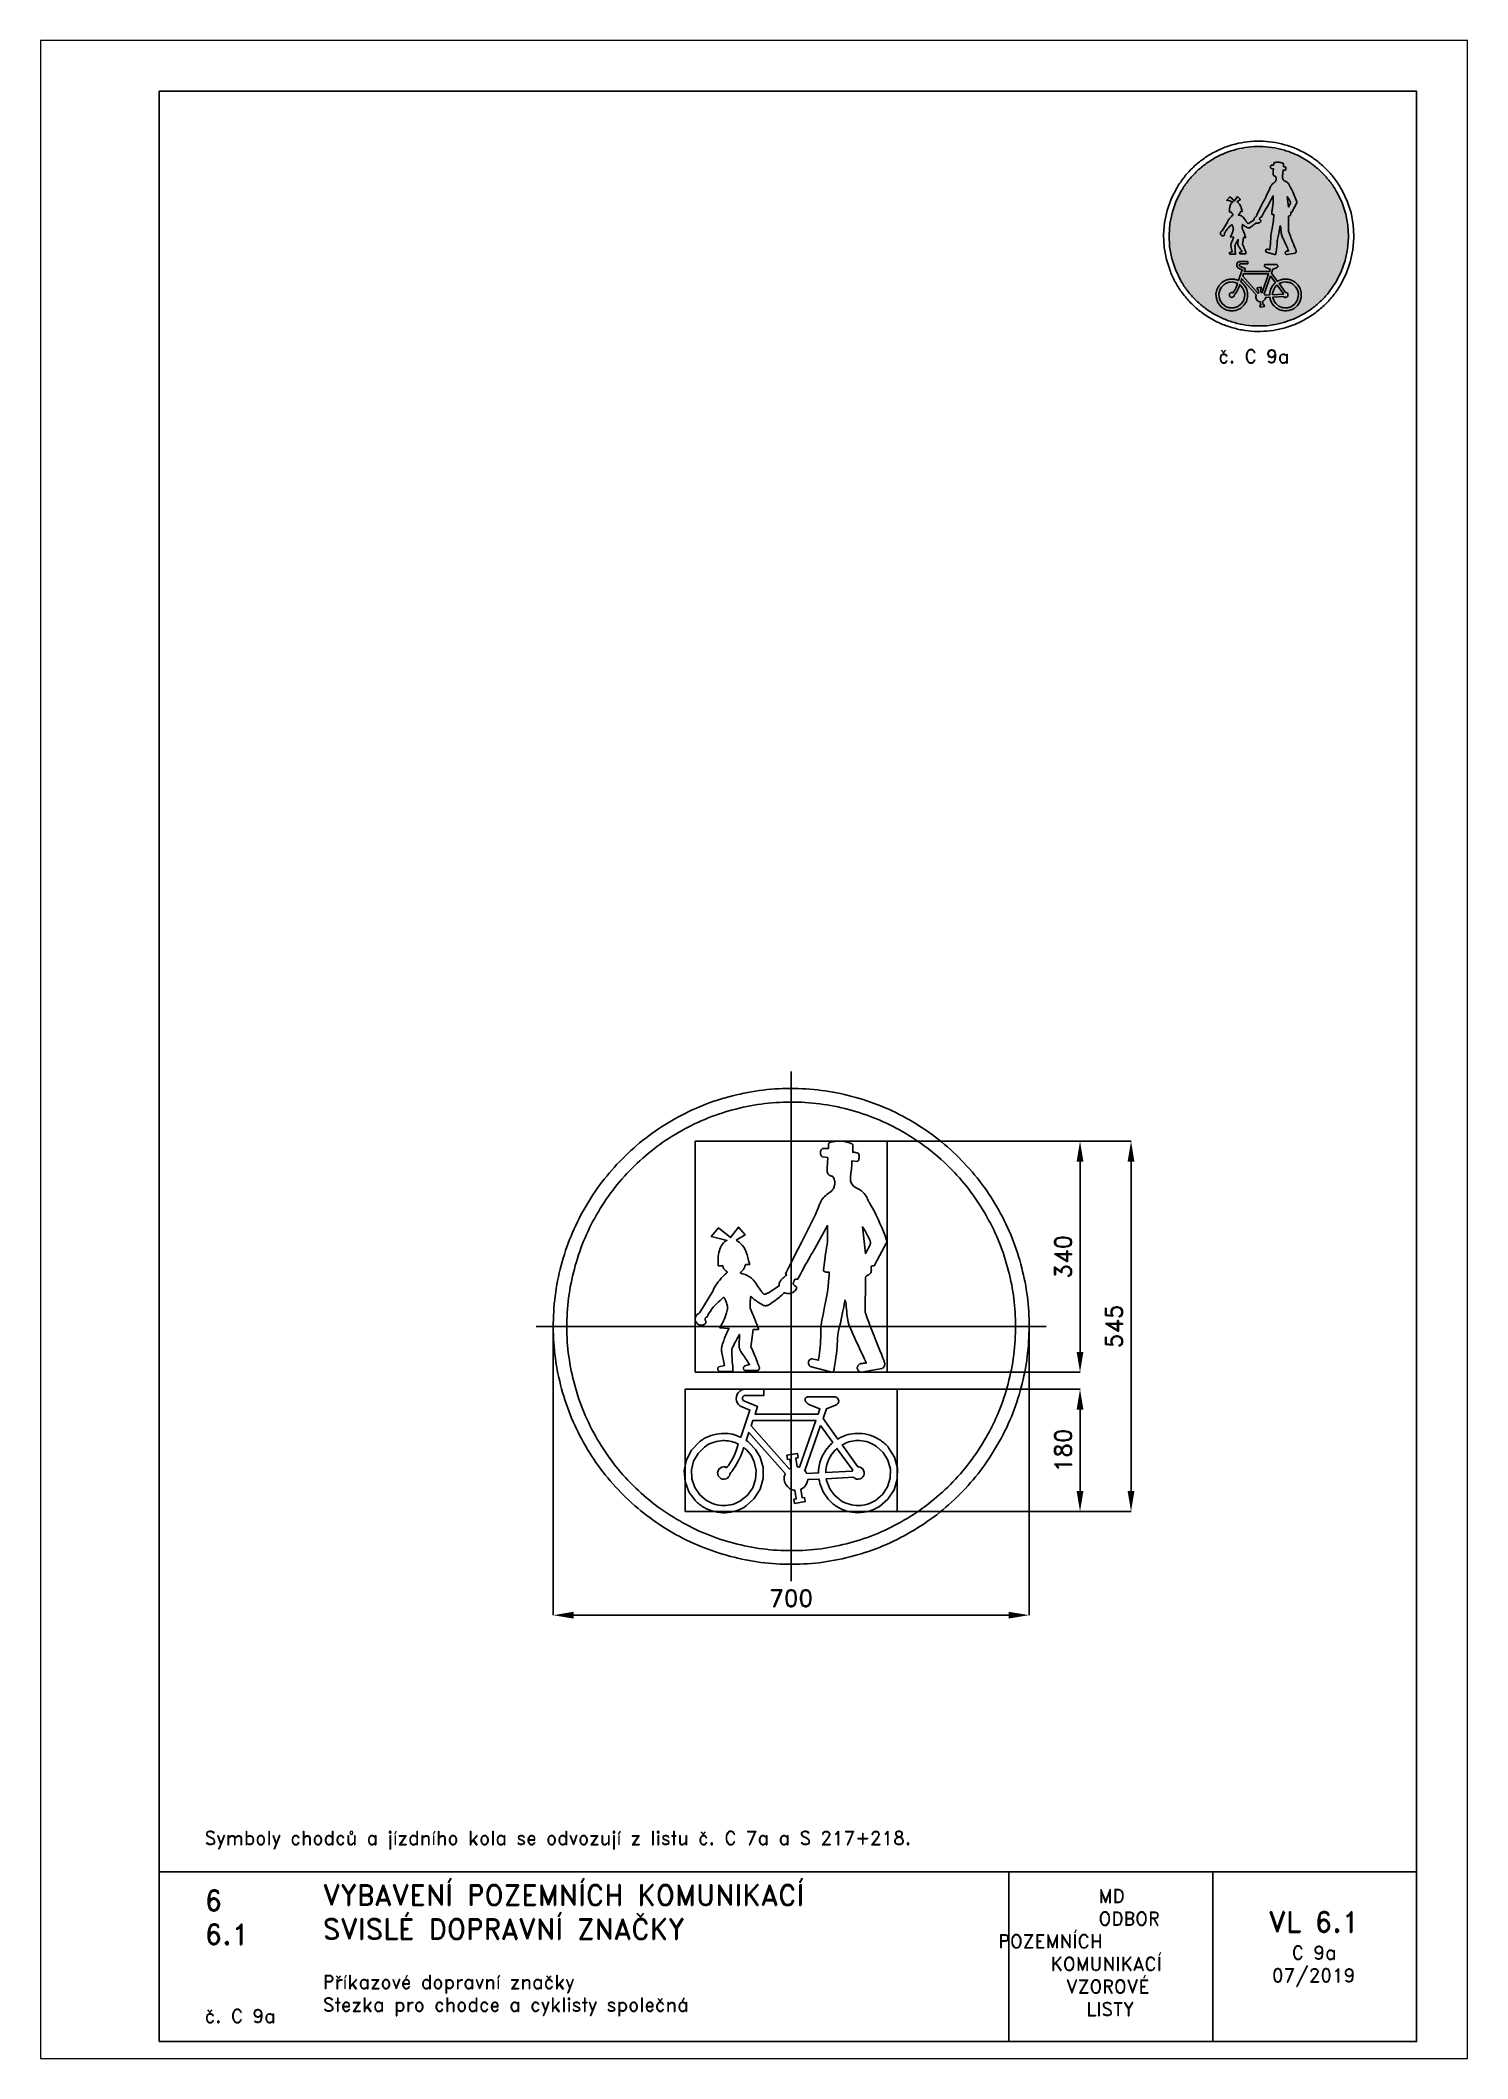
# Paper-space layout 'C 9a' of a CAD drawing. Header units: millimetres. Extents: x 0 to 210, y 0 to 297.
# The model-space entities are those that its viewports show. They can reach past a viewport. Long polylines and large blocks are cut down to what shows.
import ezdxf

# ---------------------------------------------------------------- set-up
doc = ezdxf.new("R2010")
doc.units = ezdxf.units.MM
doc.header["$LTSCALE"] = 5
doc.linetypes.add('ČERCHOVANÁX2', pattern=[2, 1, -0.5, 0, -0.5])
doc.linetypes.add('ČÁRKOVANÁX2', pattern=[1.5, 1, -0.5])
for name, color, linetype in [('Kóty', 2, 'Continuous'), ('Rozpiska', 7, 'Continuous'), ('Značka', 7, 'Continuous')]:
    doc.layers.add(name, color=color, linetype=linetype)
doc.layers.add('Rámeček', color=6, linetype='Continuous', plot=False)
doc.styles.get("Standard").update_dxf_attribs({"font": 'romand.shx', "height": 25})
doc.dimstyles.get("Standard").update_dxf_attribs({"dimtxt": 25, "dimasz": 30, "dimexe": 0.18, "dimexo": 0.0625, "dimgap": 12.5, "dimtad": 1, "dimdec": 0, "dimzin": 0, "dimdsep": 46, "dimtxsty": 'Standard', "dimcen": 0.09, "dimadec": 0, "dimazin": 0, "dimtfac": 1, "dimtdec": 0, "dimtofl": 0, "dimtmove": 0, "dimatfit": 3, "dimfxl": 1, "dimtolj": 1, "dimtzin": 0, "dimarcsym": 0})

psp = doc.layouts.new('C 9a')

# ---------------------------------------------------------------- texts
at = {"layer": 'Rozpiska', "color": 7, "attachment_point": 1}
for s, width, heights, insert, char_height in [('\\pi8.03909;{\\C6;č. C 9a}', 27.9829, [2.67], (165.28, 251.51), 2), ('\\P\\PSymboly chodců a jízdního kola se odvozují z listu č. C 7a a S 217+218.', 155.5011, [0], (24.17, 40.15), 2), ('6', 149.0422, [0], (24.17, 24.77), 3), ('{\\C6;VYBAVENÍ POZEMNÍCH KOMUNIKACÍ\\P}SVISLÉ DOPRAVNÍ ZNAČKY{\\H1.34524x; }', 149.0422, [0], (41.56, 25.56), 3), ('\\pi14.7414;{\\C6;MD\\P\\pi2.36044;}ODBOR POZEMNÍCH{\\H1.57143x; }\\P\\pi7.69378;KOMUNIKACÍ{\\H1.5x; }\\P\\pi9.97949;{\\C6;VZOROVÉ\\H1.47619x; \\H0.67742x;\\P\\pi12.93187;LISTY\\H1.26984x; }', 33.1018, [0], (140.95, 24.95), 2), ('\\pi1.03113;{\\H1.5x;\\C6;VL 6.1\\P\\pi4.45968;\\H0.66667x;C 9a\\H1.66666x; \\H0.6x;\\P\\pi1.5549;07/2019\\H1.80159x; }', 16.0623, [0], (179.66, 21.61), 2), ('6.1', 149.0422, [0], (24.17, 19.78), 3), ('{\\C6;Příkazové dopravní značky\\P}Stezka pro chodce a cyklisty společná{\\H1.83333x; }', 149.0422, [0], (41.56, 12.29), 2), ('{\\C6;č. C 9a}', 18.3305, [2.67], (24.17, 7.28), 2)]:
    psp.add_mtext_dynamic_manual_height_columns(s, width=width, gutter_width=100, heights=heights, dxfattribs=dict(at, insert=insert, char_height=char_height))

msp = doc.modelspace()

# ---------------------------------------------------------------- blocks, each defined once
blk = doc.blocks.new('*D2')
at = {"layer": 'Defpoints', "color": 0, "transparency": 16777216}
for p in [(-350.1, 0), (350, 0), (350, -425)]:
    blk.add_point(p, dxfattribs=at)
at = {"layer": 'Kóty', "color": 0, "lineweight": -2, "transparency": 16777216}
for p, q in [((-350.1, -0.1), (-350.1, -425.2)), ((350, -0.1), (350, -425.2)), ((-320.1, -425), (320, -425))]:
    blk.add_line(p, q, dxfattribs=at)
at = {"layer": 'Kóty', "color": 0, "transparency": 16777216}
for points in [[(-320.1, -420), (-320.1, -430), (-350.1, -425)], [(320, -420), (320, -430), (350, -425)]]:
    blk.add_solid(points, dxfattribs=at)
at = {"layer": 'Kóty', "color": 0, "transparency": 16777216, "insert": (0, -400), "char_height": 25, "attachment_point": 5}
blk.add_mtext('\\A1;700', dxfattribs=at)
blk = doc.blocks.new('*D3')
at = {"layer": 'Defpoints', "color": 0, "transparency": 16777216}
for p in [(141.1, 272.5), (425, 272.5), (141.1, -67.5)]:
    blk.add_point(p, dxfattribs=at)
at = {"layer": 'Kóty', "color": 0, "lineweight": -2, "transparency": 16777216}
for p, q in [((141.1625, 272.5), (425.18, 272.5)), ((425, -37.5), (425, 242.5)), ((141.1625, -67.5), (425.18, -67.5))]:
    blk.add_line(p, q, dxfattribs=at)
at = {"layer": 'Kóty', "color": 0, "transparency": 16777216}
for points in [[(420, 242.5), (430, 242.5), (425, 272.5)], [(420, -37.5), (430, -37.5), (425, -67.5)]]:
    blk.add_solid(points, dxfattribs=at)
at = {"layer": 'Kóty', "color": 0, "transparency": 16777216, "insert": (400, 102.5), "char_height": 25, "attachment_point": 5, "rotation": 90}
blk.add_mtext('\\A1;340', dxfattribs=at)
blk = doc.blocks.new('*D4')
at = {"layer": 'Defpoints', "color": 0, "transparency": 16777216}
for p in [(156, -92.5), (425, -92.5), (156, -272.5)]:
    blk.add_point(p, dxfattribs=at)
at = {"layer": 'Kóty', "color": 0, "lineweight": -2, "transparency": 16777216}
for p, q in [((156.0625, -92.5), (425.18, -92.5)), ((425, -242.5), (425, -122.5)), ((156.0625, -272.5), (425.18, -272.5))]:
    blk.add_line(p, q, dxfattribs=at)
at = {"layer": 'Kóty', "color": 0, "transparency": 16777216}
for points in [[(420, -122.5), (430, -122.5), (425, -92.5)], [(420, -242.5), (430, -242.5), (425, -272.5)]]:
    blk.add_solid(points, dxfattribs=at)
at = {"layer": 'Kóty', "color": 0, "transparency": 16777216, "insert": (400, -182.5), "char_height": 25, "attachment_point": 5, "rotation": 90}
blk.add_mtext('\\A1;180', dxfattribs=at)
blk = doc.blocks.new('*D5')
at = {"layer": 'Defpoints', "color": 0, "transparency": 16777216}
for p in [(141.1625, 272.5), (156.0625, -272.5), (500, -272.5)]:
    blk.add_point(p, dxfattribs=at)
at = {"layer": 'Kóty', "color": 0, "lineweight": -2, "transparency": 16777216}
for p, q in [((141.225, 272.5), (500.18, 272.5)), ((500, 242.5), (500, -242.5)), ((156.125, -272.5), (500.18, -272.5))]:
    blk.add_line(p, q, dxfattribs=at)
at = {"layer": 'Kóty', "color": 0, "transparency": 16777216}
for points in [[(495, 242.5), (505, 242.5), (500, 272.5)], [(495, -242.5), (505, -242.5), (500, -272.5)]]:
    blk.add_solid(points, dxfattribs=at)
at = {"layer": 'Kóty', "color": 0, "transparency": 16777216, "insert": (475, 0), "char_height": 25, "attachment_point": 5, "rotation": 90}
blk.add_mtext('\\A1;545', dxfattribs=at)

# ---------------------------------------------------------------- dimensions: what is measured, and where the dimension line sits
at = {"layer": 'Kóty'}
for base, p1, p2, picture, middle in [((425, 272.5), (141.1, -67.5), (141.1, 272.5), '*D3', (400, 102.5)), ((500, -272.5), (141.162, 272.5), (156.062, -272.5), '*D5', (475, 0)), ((425, -92.5), (156, -272.5), (156, -92.5), '*D4', (400, -182.5))]:
    dim = msp.add_linear_dim(base=base, p1=p1, p2=p2, angle=90, dimstyle='Standard', dxfattribs=at)
    dim.commit()
    dim.dimension.update_dxf_attribs({"geometry": picture, "text_midpoint": middle})
dim = msp.add_linear_dim(base=(350, -425.029), p1=(-350.054, 0), p2=(350, 0), dimstyle='Standard', dxfattribs=at)
dim.commit()
dim.dimension.update_dxf_attribs({"geometry": '*D2', "text_midpoint": (-0.027, -400.029)})

# ---------------------------------------------------------------- linework, layer by layer
at = {"layer": 'Značka', "color": 6, "linetype": 'ČERCHOVANÁX2', "lineweight": 25, "ltscale": 5}
for p, q in [((0, 375), (0, -375)), ((375, 0), (-375, 0))]:
    msp.add_line(p, q, dxfattribs=at)
at = {"layer": 'Značka', "color": 5}
for points in [[(350, 0), (350, -2.291), (350, -4.581, -0.0321663), (346.5, -50.208, -0.0357268), (336.9, -95.004, -0.0366679), (321.8, -138.262, -0.0347487), (300.8, -178.953, -0.0340422), (275, -216.774, -0.0344423), (244.2, -250.706, -0.0345546), (209.5, -280.563, -0.0344262), (171, -305.374, -0.034386), (129.7, -325.223, -0.0344168), (86.2, -339.231, -0.0344232), (41.2, -347.724, -0.0344159), (-4.6, -349.97, -0.0344167), (-50.2, -346.527, -0.034417), (-95, -336.859, -0.0344219), (-138.2, -321.716, -0.0344258), (-179, -300.792, -0.0344196), (-216.8, -274.979, -0.0344135), (-250.7, -244.227, -0.0344027), (-280.6, -209.504, -0.0344212), (-305.4, -171.017, -0.0344081), (-325.2, -129.751, -0.0344167), (-339.2, -86.154, -0.034422), (-347.7, -41.156, -0.0344239), (-350, 4.581, -0.0344186), (-346.5, 50.244, -0.0344066), (-336.9, 95.004, -0.0344079), (-321.7, 138.22, -0.0344215), (-300.8, 178.953, -0.0344123), (-275, 216.776, -0.0344159), (-244.2, 250.706, -0.0344112), (-209.5, 280.56, -0.0344102), (-171, 305.374, -0.0344135), (-129.8, 325.224, -0.0344133), (-86.2, 339.231, -0.0344178), (-41.2, 347.724, -0.0344147), (4.6, 349.97, -0.0344183), (50.2, 346.527, -0.0344185), (95, 336.859, -0.0344139), (138.2, 321.715, -0.0344122), (179, 300.792, -0.034421), (216.8, 274.98, -0.0343987), (250.7, 244.227, -0.0344281), (280.6, 209.501, -0.0344954), (305.4, 171.017, -0.0344081), (325.2, 129.763, -0.0340917), (339.2, 86.154, -0.0328069), (347.5, 43.384, -0.0342764), (350, 0)], [(330, 0), (330, -2.16), (330, -4.32, -0.0321676), (326.7, -47.339, -0.0357412), (317.6, -89.575, -0.0366598), (303.4, -130.361, -0.0347689), (283.6, -168.727, -0.0340415), (259.3, -204.387, -0.0344506), (230.3, -236.38, -0.034559), (197.5, -264.531, -0.0344287), (161.2, -287.924, -0.034392), (122.3, -306.639, -0.034413), (81.2, -319.846, -0.0344226), (38.8, -327.854, -0.0344166), (-4.3, -329.972, -0.0344155), (-47.4, -326.726, -0.0344178), (-89.6, -317.61, -0.0344206), (-130.3, -303.332, -0.0344145), (-168.7, -283.604, -0.034423), (-204.4, -259.266, -0.034424), (-236.4, -230.271, -0.0344207), (-264.5, -197.532, -0.0344091), (-287.9, -161.245, -0.0344122), (-306.6, -122.337, -0.0343888), (-319.8, -81.231, -0.0343928), (-327.9, -38.804, -0.034449), (-330, 4.32, -0.0344398), (-326.7, 47.373, -0.0344103), (-317.6, 89.575, -0.0344275), (-303.3, 130.322, -0.0344042), (-283.6, 168.727, -0.0344117), (-259.3, 204.389, -0.034409), (-230.3, 236.38, -0.0344094), (-197.5, 264.528, -0.0344108), (-161.2, 287.924, -0.0344214), (-122.3, 306.639, -0.0344114), (-81.2, 319.846, -0.034423), (-38.8, 327.854, -0.0344179), (4.3, 329.972, -0.0344171), (47.4, 326.726, -0.0344183), (89.6, 317.61, -0.0344109), (130.3, 303.332, -0.0344202), (168.7, 283.604, -0.0344124), (204.4, 259.267, -0.034393), (236.4, 230.271, -0.0344124), (264.5, 197.529, -0.0344903), (287.9, 161.245, -0.0344317), (306.6, 122.348, -0.034062), (319.8, 81.231, -0.032789), (327.7, 40.905, -0.034256), (330, 0)], [(-81.1, 126.75), (-67.8, 134.702), (-77.7, 146.074), (-89.1, 130.6), (-106.9, 144.962), (-117.5, 132.431), (-94.3, 126.554), (-94.7, 126.391), (-95, 126.223), (-97.4, 124.856), (-99.5, 123.095), (-101.2, 121.107), (-102.7, 118.882), (-104, 116.299), (-105, 113.594), (-105.7, 111.153), (-106.3, 108.673), (-106.8, 105.772), (-107.2, 102.849), (-107.2, 102.306), (-107.3, 101.763), (-107.3, 89.251), (-100.6, 89.158), (-100.6, 88.977), (-100.6, 88.797), (-100.3, 87.663), (-99.9, 86.561), (-99.4, 85.673), (-98.9, 84.83), (-98.4, 84.082), (-97.8, 83.381), (-97.3, 82.855), (-96.8, 82.357), (-96.1, 81.749), (-95.4, 81.159), (-95, 80.86), (-94.7, 80.534), (-94.5, 80.345), (-94.4, 80.139), (-94.3, 80), (-94.3, 79.853), (-94.3, 79.714), (-94.3, 79.573), (-94.3, 79.434), (-94.3, 79.299), (-94.4, 79.184), (-94.4, 79.075), (-94.5, 78.948), (-94.6, 78.832), (-94.7, 78.799), (-94.7, 78.767), (-95.1, 78.436), (-95.5, 78.105), (-96.3, 77.435), (-97, 76.754), (-98.9, 75.02), (-100.7, 73.223), (-103, 70.752), (-105.2, 68.176), (-107.2, 65.508), (-109.2, 62.748), (-110.7, 60.466), (-112.1, 58.134), (-113.6, 55.578), (-114.9, 52.971), (-115.2, 52.502), (-115.4, 52.033), (-134.6, 20.542), (-134.6, 20.492), (-134.6, 20.442), (-134.7, 20.163), (-134.8, 19.909), (-135, 19.703), (-135.2, 19.526), (-135.4, 19.341), (-135.7, 19.179), (-136, 19.029), (-136.3, 18.88), (-136.6, 18.677), (-137, 18.458), (-138.8, 16.944), (-140.2, 15.016), (-140.8, 13.679), (-141.1, 12.257), (-141.2, 10.845), (-141.1, 9.436), (-140.7, 7.865), (-140, 6.393), (-139, 5.013), (-137.9, 3.829), (-137.2, 3.293), (-136.5, 2.82), (-135.6, 2.341), (-134.6, 1.962), (-134.3, 1.853), (-134, 1.751), (-133.7, 1.742), (-133.5, 1.735), (-133.1, 1.729), (-132.6, 1.732), (-131.6, 1.776), (-130.7, 1.889), (-129.6, 2.085), (-128.7, 2.401), (-127.9, 2.735), (-127.3, 3.168), (-126.8, 3.594), (-126.4, 4.089), (-126, 4.562), (-125.8, 5.07), (-125.6, 5.695), (-125.4, 6.341), (-125.4, 6.504), (-125.4, 6.666), (-125.4, 6.739), (-125.5, 6.813), (-125.5, 6.959), (-125.6, 7.106), (-125.8, 7.468), (-125.9, 7.837), (-126.1, 8.327), (-126.3, 8.829), (-126.4, 9.344), (-126.5, 9.866), (-126.5, 10.308), (-126.5, 10.75), (-126.4, 11.351), (-126.3, 11.945), (-126.2, 12.338), (-126, 12.702), (-125.8, 12.93), (-125.6, 13.126), (-125.4, 13.287), (-125.1, 13.416), (-124.8, 13.534), (-124.5, 13.622), (-124.2, 13.693), (-123.9, 13.751), (-123.8, 13.759), (-123.8, 13.768), (-123.5, 14.371), (-123.2, 14.972), (-122.7, 16.138), (-122.1, 17.29), (-120.6, 19.988), (-118.9, 22.597), (-116.6, 25.762), (-114.1, 28.77), (-111.6, 31.537), (-108.9, 34.184), (-106.8, 36.198), (-104.6, 38.169), (-102.3, 40.214), (-99.9, 42.251), (-99.5, 42.61), (-99.1, 42.969), (-99, 42.759), (-98.9, 42.549), (-98.6, 42.12), (-98.3, 41.687), (-97.7, 40.564), (-97.1, 39.419), (-96.4, 37.819), (-95.7, 36.184), (-95.1, 34.494), (-94.6, 32.776), (-94.2, 31.382), (-93.9, 29.974), (-93.7, 28.477), (-93.5, 26.969), (-93.5, 26.704), (-93.5, 26.439), (-93.5, 26.027), (-93.6, 25.616), (-93.8, 24.783), (-94, 23.953), (-94.5, 21.824), (-95.1, 19.714), (-96, 16.808), (-97.1, 13.941), (-98.3, 11.009), (-99.5, 8.122), (-100.7, 5.797), (-101.8, 3.501), (-103.1, 1.075), (-104.5, -1.311), (-104.8, -1.729), (-105, -2.146), (-91.6, -3.099), (-91.7, -3.429), (-91.9, -3.759), (-93, -6.071), (-94.1, -8.4), (-95.1, -10.627), (-96, -12.866), (-97, -15.128), (-97.9, -17.402), (-98.6, -19.248), (-99.3, -21.096), (-100.3, -23.441), (-101.1, -25.815), (-101.6, -27.517), (-102, -29.248), (-102.2, -30.703), (-102.3, -32.169), (-102.4, -33.674), (-102.4, -35.179), (-102.3, -36.428), (-102.2, -37.673), (-102, -39.054), (-101.8, -40.426), (-101.7, -40.676), (-101.7, -40.925), (-97.9, -57.548), (-106.4, -59.361), (-106.5, -59.428), (-106.6, -59.498), (-107.1, -59.909), (-107.4, -60.412), (-107.7, -61.027), (-107.9, -61.683), (-107.9, -62.564), (-107.8, -63.442), (-107.5, -64.29), (-107.1, -65.068), (-106.8, -65.478), (-106.5, -65.84), (-106.1, -66.12), (-105.7, -66.334), (-105.6, -66.381), (-105.4, -66.425), (-85.9, -66.192), (-85.9, -65.715), (-85.9, -65.239), (-85.9, -61.898), (-86.1, -58.559), (-86.3, -55.37), (-86.6, -52.183), (-86.8, -48.987), (-87, -45.791), (-87.2, -43.229), (-87.3, -40.665), (-87.4, -37.937), (-87.4, -35.208), (-87.4, -34.726), (-87.4, -34.244), (-87.3, -33.859), (-87.1, -33.476), (-86.9, -32.723), (-86.6, -31.976), (-85.9, -30.174), (-85.1, -28.402), (-84, -26.147), (-82.8, -23.933), (-81.6, -21.782), (-80.4, -19.649), (-79.4, -17.95), (-78.4, -16.246), (-77.4, -14.41), (-76.4, -12.551), (-76.2, -12.217), (-76.1, -11.883), (-76.4, -28.235), (-76.4, -28.417), (-76.4, -28.6), (-76.4, -29.781), (-76.4, -30.961), (-76.2, -31.947), (-76, -32.92), (-75.8, -33.785), (-75.5, -34.627), (-75.2, -35.242), (-74.9, -35.831), (-74.4, -36.506), (-73.9, -37.159), (-72.4, -39.334), (-70.9, -41.562), (-69.7, -43.468), (-68.4, -45.374), (-67.2, -47.317), (-65.9, -49.265), (-64.9, -50.836), (-63.9, -52.405), (-62.8, -54.075), (-61.7, -55.738), (-61.5, -56.031), (-61.3, -56.324), (-68.2, -58.286), (-68.4, -58.379), (-68.5, -58.474), (-69.2, -58.994), (-69.7, -59.61), (-70, -60.087), (-70.3, -60.609), (-70.4, -61.112), (-70.5, -61.63), (-70.4, -62.141), (-70.3, -62.637), (-70.1, -63.137), (-69.8, -63.597), (-69.5, -63.929), (-69.2, -64.235), (-68.8, -64.572), (-68.4, -64.873), (-68.3, -64.954), (-68.2, -65.033), (-48.7, -65.014), (-48.7, -64.921), (-48.6, -64.828), (-48.1, -64.24), (-47.6, -63.622), (-47.3, -63.141), (-47, -62.624), (-46.8, -62.155), (-46.8, -61.668), (-46.8, -61.113), (-46.8, -60.562), (-46.9, -60.068), (-47.1, -59.586), (-47.4, -58.908), (-47.7, -58.24), (-48.9, -55.07), (-50, -51.856), (-51.1, -49.087), (-52.2, -46.344), (-53.3, -43.525), (-54.5, -40.715), (-55.5, -38.434), (-56.5, -36.163), (-57.6, -33.732), (-58.8, -31.314), (-59, -30.886), (-59.2, -30.459), (-55.9, -4.407), (-48, -4.454), (-48.2, -3.971), (-48.3, -3.489), (-49.4, -0.135), (-50.6, 3.192), (-51.8, 6.341), (-53, 9.47), (-54.3, 12.596), (-55.6, 15.709), (-56.7, 18.208), (-57.7, 20.702), (-58.9, 23.368), (-60, 26.034), (-60.2, 26.507), (-60.5, 26.981), (-60.5, 27.232), (-60.5, 27.483), (-60.5, 27.989), (-60.5, 28.495), (-60.5, 29.782), (-60.6, 31.069), (-60.5, 32.812), (-60.5, 34.555), (-60.4, 36.298), (-60.3, 38.039), (-60.1, 39.412), (-60, 40.782), (-59.8, 42.199), (-59.6, 43.612), (-59.6, 43.856), (-59.5, 44.099), (-59.3, 43.899), (-59.1, 43.699), (-58.6, 43.302), (-58.2, 42.908), (-57, 41.94), (-55.9, 40.987), (-54.4, 39.753), (-52.8, 38.552), (-51.2, 37.39), (-49.6, 36.261), (-48.4, 35.381), (-47.1, 34.533), (-45.4, 33.513), (-43.7, 32.503), (-42.2, 31.594), (-40.6, 30.851), (-39.5, 30.523), (-38.4, 30.366), (-37.2, 30.371), (-36.1, 30.541), (-34.9, 30.888), (-33.7, 31.386), (-32.1, 32.305), (-30.6, 33.344), (-28.1, 35.051), (-25.6, 36.763), (-23.4, 38.271), (-21.3, 39.822), (-19.2, 41.433), (-17.2, 43.105), (-15.6, 44.484), (-14, 45.914), (-12.5, 47.467), (-11, 49.094), (-10.7, 49.385), (-10.5, 49.678), (-10.1, 49.492), (-9.7, 49.314), (-8.9, 49.006), (-8.1, 48.757), (-6.4, 48.395), (-4.7, 48.272, 0.047828), (-2, 48.475), (0.5, 49.161), (2.6, 50.049), (4.4, 51.26), (5.6, 52.281), (6.6, 53.479), (7.2, 54.511), (7.6, 55.633), (7.7, 56.191), (7.8, 56.758), (7.7, 57.234), (7.7, 57.706), (7.6, 57.991), (7.5, 58.275), (7.3, 58.431), (7.1, 58.588), (6.6, 58.879), (6.2, 59.173), (5.3, 59.788), (4.5, 60.461), (4, 60.909), (3.6, 61.414), (3.3, 61.809), (3.2, 62.236), (3, 62.683), (3, 63.142), (3.1, 63.672), (3.2, 64.191), (3.5, 64.968), (3.8, 65.719), (4.6, 67.369), (5.6, 68.972), (5.7, 69.286), (5.9, 69.6), (9.7, 69.6), (10.1, 70.286), (10.4, 70.971), (13, 75.747), (15.5, 80.515), (17.9, 85.024), (20.3, 89.518), (22.8, 93.994), (25.3, 98.447), (27.4, 102.004), (29.5, 105.542), (31.7, 109.307), (34, 113.04), (34.5, 113.7), (34.9, 114.359), (53.6, 148.223), (53.5, 126.927), (53.4, 126.232), (53.3, 125.537), (52.7, 120.713), (52, 115.898), (51.4, 111.365), (50.7, 106.836), (50, 102.338), (49.4, 97.838), (48.9, 94.248), (48.4, 90.653), (47.9, 86.83), (47.5, 83), (47.5, 82.322), (47.4, 81.645), (47.5, 81.578), (47.5, 81.511), (47.6, 81.381), (47.7, 81.262), (48, 81.044), (48.3, 80.86), (49, 80.532), (49.8, 80.297), (50.7, 80.08), (51.6, 79.923), (52.6, 79.804), (53.5, 79.718), (54.6, 79.65), (55.7, 79.608), (55.8, 79.603), (56, 79.598), (55.9, 78.196), (55.9, 76.794), (55.7, 74.075), (55.5, 71.359), (54.9, 64.997), (54.2, 58.65), (53.2, 50.883), (51.9, 43.148), (50.6, 35.821), (49.2, 28.509), (48, 22.674), (46.9, 16.844), (45.2, 9.25), (44.1, 1.601), (43.8, -4.42), (43.7, -10.467), (43.6, -15.52), (43.3, -20.566), (43.1, -25.678), (42.7, -30.785), (42.3, -34.948), (41.8, -39.101), (41.2, -43.622), (40.4, -48.121), (40.3, -48.929), (40.1, -49.736), (30.5, -47.681), (30.2, -47.718), (30, -47.76), (28.8, -48.074), (27.8, -48.618), (27, -49.23), (26.4, -49.986), (25.9, -50.823), (25.6, -51.733), (25.4, -52.85), (25.4, -53.985), (25.6, -55.157), (26, -56.277), (26.3, -56.968), (26.7, -57.62), (27.1, -58.19), (27.6, -58.712), (27.8, -58.88), (28, -59.043), (57.6, -66.883), (57.8, -66.927), (57.9, -66.969), (58.8, -67.15), (59.7, -67.196), (60.3, -67.147), (60.8, -67.01), (61.3, -66.805), (61.7, -66.52), (62.1, -66.151), (62.4, -65.723), (62.7, -65.185), (62.9, -64.616), (63.2, -63.442), (63.4, -62.239), (64.3, -56.318), (65.2, -50.419), (65.9, -45.353), (66.5, -40.267), (67, -35.181), (67.5, -30.095), (67.8, -26.104), (68, -22.102), (68.2, -17.28), (68.5, -12.49), (69.7, -6.34), (71.3, -0.241), (72.5, 4.871), (73.5, 10.003), (74.5, 15.133), (75.6, 20.263), (76.4, 24.367), (77.3, 28.473), (78.1, 32.831), (79, 37.19), (79.2, 37.958), (79.3, 38.726), (79.5, 38.112), (79.6, 37.497), (79.9, 36.289), (80.2, 35.076), (80.7, 32.164), (81.1, 29.234), (81.5, 25.546), (81.9, 21.848), (82.1, 18.336), (82.5, 14.827), (82.8, 12.107), (83.2, 9.404), (84, 6.062), (85, 2.779), (87.6, -4.14), (90.7, -10.908), (93.3, -16.522), (95.8, -22.131), (98.4, -27.736), (101.1, -33.325), (103.2, -37.831), (105.3, -42.343), (107.6, -47.196), (109.8, -52.065), (110.2, -52.933), (110.6, -53.801), (110.5, -53.819), (110.3, -53.836), (110.1, -53.869), (109.8, -53.902), (109.2, -53.979), (108.5, -54.053), (107.7, -54.143), (106.8, -54.231), (106, -54.317), (105.2, -54.403), (104.5, -54.476), (103.8, -54.551), (103.1, -54.637), (102.3, -54.729), (102.2, -54.746), (102, -54.764), (101.9, -54.825), (101.8, -54.888), (101.5, -55.019), (101.2, -55.159), (100.7, -55.525), (100.1, -55.94), (99.5, -56.51), (98.9, -57.146), (98.4, -57.771), (98, -58.442), (97.7, -59.004), (97.5, -59.591), (97.4, -60.111), (97.3, -60.641), (97.3, -61.529), (97.5, -62.407), (97.8, -63.29), (98.2, -64.12), (98.7, -64.927), (99.4, -65.636), (100.1, -66.231), (101, -66.713), (102, -67.155), (103.1, -67.433), (103.3, -67.468), (103.5, -67.5), (133.7, -61.949), (133.8, -61.872), (134, -61.793), (134.9, -61.199), (135.7, -60.477), (136.3, -59.731), (136.8, -58.896), (137.2, -57.991), (137.5, -57.038), (137.6, -56.213), (137.7, -55.38), (137.6, -54.424), (137.5, -53.477), (137.5, -53.303), (137.4, -53.128), (137, -52.035), (136.6, -50.941), (135.7, -48.742), (134.9, -46.546), (132.7, -40.998), (130.5, -35.46), (127.5, -28.007), (124.5, -20.557), (121.5, -13.12), (118.6, -5.668), (116.3, 0.219), (114.1, 6.125), (111.9, 12.264), (109.7, 18.437), (109.4, 19.508), (109, 20.58), (109.3, 68.983), (109.3, 69.195), (109.3, 69.407), (109.3, 70.583), (109.4, 71.755), (109.5, 72.3), (109.7, 72.829), (109.8, 73.133), (110, 73.419), (110.2, 73.674), (110.4, 73.904), (110.7, 74.169), (111.1, 74.395), (111.5, 74.636), (112, 74.848), (112.7, 75.161), (113.5, 75.454), (113.7, 75.522), (113.8, 75.59), (113.9, 75.675), (114, 75.76), (114.2, 75.929), (114.3, 76.093), (114.8, 76.513), (115.2, 76.925), (115.9, 77.531), (116.5, 78.183), (117, 78.97), (117.5, 79.835), (117.8, 80.705), (117.9, 81.608), (118, 83.104), (117.9, 84.598), (117.7, 85.643), (117.6, 86.693), (117.6, 87.202), (117.7, 87.699), (117.8, 87.991), (118, 88.263), (118.2, 88.498), (118.4, 88.7), (118.7, 88.875), (118.9, 89.009), (119.4, 89.14), (119.8, 89.214), (120.2, 89.247), (120.6, 89.246), (121.1, 89.22), (121.5, 89.169), (121.7, 89.145), (121.9, 89.12), (141.1, 124.974), (140.8, 125.86), (140.4, 126.744), (138.1, 133.065), (135.6, 139.363), (133.2, 145.46), (130.6, 151.516), (128, 157.53), (125.2, 163.478), (122.9, 168.116), (120.5, 172.697), (117.8, 177.376), (115, 181.955), (114.5, 182.737), (114, 183.517), (113.9, 183.864), (113.8, 184.21), (113.5, 184.909), (113.3, 185.604), (112.5, 187.369), (111.7, 189.098), (110.4, 191.413), (109, 193.615), (107.3, 195.755), (105.4, 197.732), (103.7, 199.246), (101.9, 200.561), (99.3, 201.988), (96.6, 203.299), (94.6, 204.387), (92.8, 205.667), (91.4, 206.825), (90.2, 208.131), (89.2, 209.568), (88.4, 211.13), (87.8, 212.525), (87.4, 213.972), (87.1, 216.048), (87.1, 218.147), (87.3, 220.864), (87.6, 223.569), (87.9, 226.027), (88.2, 228.486), (88.5, 231.082), (88.8, 233.682), (89, 235.832), (89.2, 237.987), (89.3, 240.321), (89.3, 242.658), (89.3, 243.073), (89.3, 243.489), (97.4, 242.732), (97.5, 242.821), (97.7, 242.914), (98.3, 243.533), (98.8, 244.293), (99.3, 245.607), (99.7, 246.988), (99.8, 248.515), (99.9, 250.055), (99.8, 251.454), (99.6, 252.838), (99.5, 253.476), (99.3, 254.098), (99.2, 254.367), (99, 254.62), (99, 254.704), (98.9, 254.786), (98.9, 254.811), (98.8, 254.837), (98.6, 254.889), (98.5, 254.94), (98.1, 255.078), (97.6, 255.205), (96.9, 255.391), (96.2, 255.557), (95.4, 255.732), (94.5, 255.884), (93.7, 256.005), (92.9, 256.11), (92, 256.216), (91.1, 256.301), (90.9, 256.314), (90.7, 256.328), (90.8, 265.457), (90.8, 265.525), (90.8, 265.593), (90.9, 265.97), (90.9, 266.351), (90.8, 266.648), (90.7, 266.935), (90.6, 267.188), (90.5, 267.427), (90.3, 267.673), (90.1, 267.906), (89.9, 268.124), (89.7, 268.34), (89.7, 268.375), (89.7, 268.41), (89.3, 268.569), (89, 268.726), (88.3, 269.039), (87.6, 269.335), (85.6, 270.063), (83.6, 270.685), (80.6, 271.44), (77.6, 271.98), (74.2, 272.363), (70.8, 272.5, 0.0152016), (67.9, 272.444), (64.9, 272.215), (61.7, 271.771), (58.4, 271.096), (57.8, 270.951), (57.3, 270.802), (57.2, 270.791), (57.2, 270.78), (57.1, 270.752), (57, 270.719), (56.8, 270.608), (56.6, 270.474), (56.2, 270.227), (56, 269.94), (55.7, 269.578), (55.4, 269.18), (55.3, 268.805), (55.1, 268.412), (55.1, 267.932), (55, 267.447), (55.1, 267.354), (55.1, 267.261), (54.9, 261.869), (46.5, 261.934), (46.3, 261.816), (46.1, 261.693), (45, 260.872), (44.1, 259.805), (43.5, 258.691), (43.1, 257.48), (42.9, 256.072), (42.9, 254.651), (43.1, 253.46), (43.5, 252.313), (43.9, 251.448), (44.5, 250.676), (44.8, 250.401), (45, 250.15), (45.4, 249.901), (45.8, 249.702), (45.9, 249.634), (46.1, 249.572), (53.9, 248.282), (53.9, 247.994), (53.8, 247.705), (53.7, 245.686), (53.5, 243.666), (53.4, 241.742), (53.3, 239.817), (53.2, 237.893), (53.1, 235.968), (53.1, 234.428), (53, 232.889), (53, 230.969), (53, 229.042), (53.1, 227.428), (53.5, 225.857), (53.8, 225.001), (54.3, 224.209), (54.8, 223.633), (55.3, 223.127), (56, 222.615), (56.8, 222.195), (57.6, 221.851), (58.4, 221.559), (59.4, 221.248), (60.3, 220.971), (60.5, 220.914), (60.8, 220.857), (61, 220.605), (61.2, 220.352), (61.6, 219.847), (61.9, 219.324), (62.7, 218.036), (63.3, 216.67), (63.8, 214.868), (64.1, 213.005), (64.1, 211.146), (64, 209.293), (63.7, 207.816), (63.4, 206.358), (63, 204.837), (62.5, 203.339), (62.4, 203.081), (62.3, 202.822), (62.2, 202.691), (62.1, 202.561), (61.9, 202.303), (61.8, 202.048), (61.3, 201.427), (60.8, 200.826), (60.2, 200.055), (59.5, 199.324), (58.7, 198.621), (57.9, 197.956), (57.3, 197.44), (56.6, 196.953), (55.7, 196.372), (54.8, 195.805), (52.7, 194.401), (50.8, 192.826), (49.2, 191.276), (47.7, 189.604), (46.2, 187.609), (44.8, 185.504), (43.7, 183.515), (42.7, 181.462), (41.4, 178.399), (40.2, 175.294), (35.6, 164.543), (30.4, 154.017), (25.6, 144.21), (20.7, 134.414), (15.6, 124.169), (10.3, 113.955), (6.1, 105.73), (1.9, 97.505), (-2.5, 88.977), (-6.9, 80.438), (-7.6, 78.972), (-8.4, 77.505), (-6.6, 75.73), (-6.8, 75.554), (-7, 75.379), (-8.3, 74.21), (-9.7, 73.066), (-11, 72.004), (-12.2, 70.911), (-13.4, 69.774), (-14.5, 68.559), (-15.4, 67.499), (-16.1, 66.376), (-16.9, 65.028), (-17.5, 63.614), (-17.6, 63.342), (-17.7, 63.068), (-17.7, 63.042), (-17.7, 63.015), (-17.7, 62.952), (-17.7, 62.889), (-17.7, 62.68), (-17.8, 62.471), (-17.8, 62.106), (-17.8, 61.742), (-17.8, 61.322), (-17.8, 60.903), (-17.8, 60.559), (-17.8, 60.215), (-17.8, 59.871), (-17.8, 59.527), (-17.8, 59.471), (-17.8, 59.415), (-33.5, 49.538), (-33.7, 49.442), (-33.8, 49.346), (-34.9, 48.727), (-35.9, 48.144), (-36.8, 47.719), (-37.8, 47.407), (-38.4, 47.289), (-39, 47.262), (-39.6, 47.336), (-40.2, 47.52), (-40.7, 47.786), (-41.2, 48.127), (-41.7, 48.655), (-42.2, 49.25), (-42.3, 49.416), (-42.4, 49.584), (-42.9, 50.197), (-43.4, 50.812), (-44.3, 52.002), (-45.2, 53.209), (-47.1, 56.001), (-49, 58.842), (-51.2, 62.199), (-53.5, 65.486), (-55.8, 68.411), (-58.5, 71.031), (-61.1, 72.979), (-63.9, 74.597), (-67.7, 76.267), (-71.7, 77.467), (-72.6, 77.673), (-73.4, 77.87), (-73.5, 77.885), (-73.5, 77.901), (-73.6, 77.934), (-73.7, 77.968), (-73.9, 78.053), (-74.1, 78.154), (-74.3, 78.248), (-74.5, 78.361), (-74.5, 78.442), (-74.6, 78.533), (-74.7, 78.627), (-74.7, 78.729), (-74.7, 78.839), (-74.7, 78.949), (-74.6, 79.079), (-74.6, 79.199), (-74.5, 79.314), (-74.4, 79.42), (-74.1, 79.649), (-73.9, 79.86), (-72.9, 80.802), (-71.9, 81.835), (-71.1, 82.855), (-70.3, 83.918), (-69.6, 85), (-68.9, 86.133), (-68.5, 87.179), (-68.1, 88.256), (-67.7, 89.442), (-67.4, 90.651), (-67.4, 90.848), (-67.4, 91.045), (-60.9, 91.185), (-61.1, 91.815), (-61.3, 92.444), (-62.6, 96.819), (-63.8, 101.204), (-65, 105.229), (-66.3, 109.198), (-67.9, 112.942), (-69.9, 116.495), (-71.7, 119.163), (-73.9, 121.594), (-76.7, 124.057), (-79.8, 126.075), (-80.5, 126.417), (-81.1, 126.75)], [(64.8, -103.871), (65.1, -103.929), (65.4, -103.995), (66.5, -104.395), (67.4, -105.006), (68.5, -105.996), (69.3, -107.218), (69.7, -108.582), (69.9, -110.018), (69.5, -111.936), (68.5, -113.659), (67.4, -114.826), (66.1, -115.681), (65.7, -115.848), (65.4, -116.003), (52, -121.104), (46.9, -135.638), (68.6, -165.751), (71.5, -164.182), (74.5, -162.702, -0.0602755), (87, -158.597, -0.0606167), (100.2, -157.573, -0.0753262), (116.4, -160.245, -0.075228), (131.2, -167.588, -0.0751332), (143.4, -178.57), (151.9, -192.668), (156.4, -208.522), (156, -224.982), (151.3, -240.747), (142.1, -254.44), (129.7, -265.194, -0.0746242), (114.6, -271.841, -0.0745267), (98.3, -274.228, -0.0747617), (82, -271.753, -0.0746432), (67, -265.019, -0.0732817), (54.6, -254.203), (46.9, -243.385), (42.2, -231.126), (41.5, -227.91), (40.8, -224.671), (24.4, -225.492), (24.3, -226.4), (24.2, -227.303), (23.1, -230.786), (21.3, -233.972), (18.9, -236.753), (15.9, -238.872), (15.1, -239.305), (14.3, -239.711), (16.3, -252.492), (19.7, -251.951), (20.6, -257.93), (5, -260.453), (4, -254.475), (7.4, -253.934), (5.3, -241.153), (4.5, -241.039), (3.7, -240.904), (0.5, -239.977), (-2.4, -238.433), (-5.5, -235.828), (-8, -232.521), (-9.6, -228.76), (-10.3, -224.709), (-10.2, -221.412), (-9.4, -218.236), (-9.1, -217.467), (-8.8, -216.707), (-62.4, -156.166), (-66.3, -167.705), (-63.7, -169.637), (-61.2, -171.648), (-52.3, -181.034), (-45.8, -192.314), (-41.2, -207.85), (-41.4, -224.043), (-45.8, -239.636), (-54.4, -253.308), (-66.4, -264.234, -0.0733115), (-80.9, -271.269, -0.0732831), (-96.9, -274.232, -0.0732881), (-113, -272.5, -0.0733123), (-128, -266.606, -0.0733338), (-140.8, -256.63), (-150.5, -243.659), (-156, -228.453), (-157.4, -212.325), (-154.1, -196.48), (-146.7, -182.056), (-135.5, -170.367, -0.0733646), (-121.7, -162.042, -0.0719959), (-106, -158.003, -0.0595336), (-92.9, -157.767, -0.064808), (-80.4, -160.697), (-77.3, -161.857), (-74.3, -163.122), (-60.7, -123.191), (-74.5, -117.58), (-75, -117.205), (-75.6, -116.814), (-77.5, -114.994), (-79.1, -112.798), (-80.4, -109.724), (-80.8, -106.415), (-80.6, -103.084), (-79.4, -99.941), (-77.6, -97.149), (-75.1, -94.906), (-72.8, -93.549), (-70.2, -92.733), (-69.6, -92.606), (-68.9, -92.5), (-40.1, -92.5), (-40.1, -101.583), (-67.7, -101.583), (-67.9, -101.612), (-68.1, -101.647), (-68.9, -101.891), (-69.7, -102.302), (-70.5, -102.997), (-71.1, -103.881), (-71.5, -104.884), (-71.7, -105.956), (-71.6, -107.032), (-71.2, -108.049), (-70.7, -108.788), (-70.1, -109.407), (-70, -109.543), (-69.8, -109.674), (-49.4, -118.019), (-53.2, -129.191), (39.5, -129.191), (42.2, -121.491), (26.2, -114.85), (25.8, -114.68), (25.4, -114.501), (24, -113.619), (22.8, -112.494), (21.5, -110.849), (20.8, -108.933), (20.6, -107.817), (20.7, -106.709), (21.2, -105.681), (21.9, -104.822), (22.7, -104.292), (23.5, -103.966), (23.7, -103.915), (23.9, -103.871), (64.8, -103.871)], [(-90.1, -216.82), (-90.2, -217.33), (-90.2, -217.837), (-90.9, -219.781), (-92, -221.523), (-93.9, -223.296), (-96.2, -224.439), (-98.7, -224.928, -0.0749245), (-101.3, -224.652), (-103.7, -223.702), (-105.7, -222.095), (-107.2, -220.007), (-108, -217.571), (-108.2, -215.001), (-107.6, -212.501), (-106.3, -210.255), (-104.4, -208.478), (-102.2, -207.267), (-99.6, -206.766, -0.0607739), (-97.6, -206.855), (-95.6, -207.451), (-95.1, -207.668), (-94.7, -207.902), (-93.5, -206.326), (-92.4, -204.739), (-88.3, -198.191), (-84.6, -191.336), (-81.5, -184.255), (-78.9, -176.945), (-78.3, -175.09), (-77.8, -173.229), (-80.2, -172.145), (-82.6, -171.135, 0.0587946), (-92.8, -168.543, 0.0591832), (-103.4, -168.387, 0.0735783), (-116.2, -171.26, 0.0735062), (-127.7, -177.712), (-137.1, -186.911), (-143.5, -198.422), (-146.6, -211.195), (-146, -224.34), (-142, -236.871), (-134.6, -247.736), (-124.6, -256.289, 0.0728793), (-112.6, -261.632, 0.0727994), (-99.6, -263.654, 0.0728202), (-86.5, -261.883, 0.072864), (-74.4, -256.774), (-64.2, -248.415), (-56.6, -237.691), (-52.3, -225.244), (-51.5, -212.129), (-54.4, -199.282), (-59.1, -189.761), (-65.8, -181.737), (-67.8, -179.97), (-69.8, -178.271), (-70.5, -180.358), (-71.1, -182.439), (-74.3, -190.609), (-78.1, -198.509), (-82.4, -206.132), (-87.4, -213.345), (-88.7, -215.09), (-90.1, -216.82)], [(98.3, -206.802), (98.8, -206.814), (99.3, -206.841), (101.3, -207.252), (103.2, -208.136), (105.2, -209.76), (106.6, -211.902), (107.4, -214.345), (107.5, -216.917), (106.8, -219.41), (105.5, -221.609), (103.6, -223.37), (101.3, -224.503), (98.8, -224.975, -0.0733634), (96.2, -224.692), (94.3, -223.985), (92.6, -222.826), (92.2, -222.478), (91.9, -222.117), (51.5, -224.138), (52.1, -226.753), (52.7, -229.349), (56.8, -239.2), (63.1, -247.871), (73.3, -256.495, 0.0746209), (85.6, -261.762, 0.0745331), (98.9, -263.617, 0.0740545), (112.1, -261.542, 0.0738667), (124.2, -256.057), (134.3, -247.281), (141.7, -236.15), (145.5, -223.358), (145.9, -210.003), (142.3, -197.123), (135.5, -185.639), (125.6, -176.637, 0.074019), (113.7, -170.581, 0.0726372), (100.6, -168.192, 0.0600538), (89.8, -168.798, 0.0653731), (79.7, -172.002), (77.3, -173.151), (74.9, -174.384), (98.3, -206.802)]]:
    msp.add_lwpolyline(points, format="xyb", dxfattribs=at)
at = {"layer": 'Značka', "color": 6, "linetype": 'ČÁRKOVANÁX2', "ltscale": 2.5}
for points in [[(-141.1, -67.5), (-141.1, 272.5), (141.1, 272.5), (141.1, -67.5), (-141.1, -67.5)], [(-156, -272.5), (-156, -92.5), (156, -92.5), (156, -272.5), (-156, -272.5)]]:
    msp.add_lwpolyline(points, dxfattribs=at)
at = {"layer": 'Značka', "color": 5}
for points in [[(104.7, 146.812), (109.2, 107.174), (115.6, 118.901), (115.7, 119.028), (115.8, 119.155), (116.1, 120.021), (116.4, 120.913), (116.6, 121.744), (116.7, 122.59), (116.7, 123.457), (116.6, 124.319), (116.4, 125.056), (116.2, 125.774), (115.8, 126.76), (115.3, 127.722), (114.1, 130.164), (112.9, 132.604), (111.9, 134.586), (110.9, 136.55), (109.8, 138.464), (108.7, 140.361), (107.9, 141.836), (107, 143.298), (106, 144.807), (105.1, 146.297), (104.9, 146.555), (104.7, 146.812)], [(-2.1, -195.184), (0, -207.965), (-0.2, -208.034), (-0.3, -208.104), (-0.9, -208.399), (-1.5, -208.719), (-2.1, -209.058), (-2.6, -209.421), (-2.8, -209.515), (-2.9, -209.61), (-59, -146.271), (-56.3, -138.275), (36.4, -138.275), (12.3, -207.224), (12.2, -207.173), (12, -207.124), (11.3, -206.942), (10.6, -206.789), (10, -206.66), (9.3, -206.562), (9.1, -206.542), (8.9, -206.523), (6.9, -193.742), (10.2, -193.201), (9.3, -187.222), (-6.4, -189.746), (-5.5, -195.724), (-2.1, -195.184)], [(43.2, -146.102), (61.2, -170.993), (59.3, -172.681), (57.5, -174.414), (50.9, -182.125), (45.7, -190.964), (42.1, -200.513), (40.4, -210.523), (40.3, -213.065), (40.2, -215.61), (22.9, -216.475), (22.8, -216.25), (22.7, -216.026), (22.2, -215.146), (21.7, -214.296), (21.1, -213.475), (20.5, -212.692), (20.3, -212.502), (20.2, -212.314), (43.2, -146.102)], [(90.5, -211.52), (90.5, -211.597), (90.4, -211.674), (90.3, -211.987), (90.1, -212.306), (90, -212.63), (89.9, -212.959), (89.8, -213.042), (89.8, -213.125), (50.8, -215.079), (50.9, -213.062), (51, -211.048), (52.5, -203.129), (55.3, -195.552), (59.3, -188.496), (64.5, -182.361), (65.9, -180.965), (67.4, -179.608), (90.5, -211.52)]]:
    msp.add_lwpolyline(points, dxfattribs=at)

msp.set_redraw_order([(e.dxf.handle, doc.entitydb.next_handle()) for e in msp.query("TEXT MTEXT ATTDEF DIMENSION ARC_DIMENSION")])  # texts and dimensions are drawn at this point

# ---------------------------------------------------------------- hatches: boundary and pattern name
at = {"layer": 'Značka'}
h = psp.add_hatch(color=170, dxfattribs=at)
h.dxf.hatch_style = 1
edge = h.paths.add_edge_path()
edge.add_line((192.47, 268.17), (192.47, 268.09))
edge.add_line((192.47, 268.09), (192.47, 268))
edge.add_line((192.47, 268), (192.34, 266.28))
edge.add_line((192.34, 266.28), (191.97, 264.59))
edge.add_line((191.97, 264.59), (191.4, 262.96))
edge.add_line((191.4, 262.96), (190.61, 261.42))
edge.add_line((190.61, 261.42), (189.64, 260))
edge.add_arc((179.78, 267.74), 12.54, 313.9635, 321.8521, ccw=False)
edge.add_arc((179.68, 267.64), 12.53, 306.6811, 314.5948, ccw=False)
edge.add_arc((179.66, 267.65), 12.55, 298.8542, 306.7442, ccw=False)
edge.add_arc((179.51, 267.57), 12.56, 291.751, 299.6344, ccw=False)
edge.add_arc((179.51, 267.57), 12.56, 283.8718, 291.7573, ccw=False)
edge.add_arc((179.34, 267.52), 12.55, 276.7513, 284.6392, ccw=False)
edge.add_arc((179.34, 267.52), 12.55, 268.8705, 276.7551, ccw=False)
edge.add_arc((179.18, 267.55), 12.57, 261.7511, 269.6352, ccw=False)
edge.add_arc((179.17, 267.53), 12.56, 253.869, 261.7527, ccw=False)
edge.add_arc((179.02, 267.57), 12.56, 246.7289, 254.6075, ccw=False)
edge.add_arc((179.01, 267.58), 12.56, 238.8674, 246.7494, ccw=False)
edge.add_arc((178.87, 267.67), 12.57, 231.7735, 239.6596, ccw=False)
edge.add_arc((178.87, 267.67), 12.56, 223.8787, 231.7616, ccw=False)
edge.add_arc((178.75, 267.77), 12.56, 216.6989, 224.5804, ccw=False)
edge.add_arc((178.74, 267.78), 12.55, 208.8705, 216.7621, ccw=False)
edge.add_line((167.75, 261.72), (167, 263.28))
edge.add_line((167, 263.28), (166.48, 264.92))
edge.add_line((166.48, 264.92), (166.15, 266.62))
edge.add_line((166.15, 266.62), (166.07, 268.34))
edge.add_line((166.07, 268.34), (166.2, 270.07))
edge.add_line((166.2, 270.07), (166.56, 271.76))
edge.add_line((166.56, 271.76), (167.14, 273.39))
edge.add_line((167.14, 273.39), (167.92, 274.92))
edge.add_arc((178.76, 268.58), 12.56, 141.7878, 149.6713, ccw=False)
edge.add_arc((178.76, 268.57), 12.56, 133.866, 141.7491, ccw=False)
edge.add_arc((178.88, 268.67), 12.58, 126.6938, 134.5767, ccw=False)
edge.add_arc((178.88, 268.68), 12.57, 118.861, 126.744, ccw=False)
edge.add_arc((179.03, 268.78), 12.55, 111.7474, 119.6375, ccw=False)
edge.add_arc((179.03, 268.78), 12.55, 103.87, 111.7584, ccw=False)
edge.add_arc((179.19, 268.82), 12.55, 96.7537, 104.637, ccw=False)
edge.add_arc((179.19, 268.82), 12.55, 88.8711, 96.7556, ccw=False)
edge.add_arc((179.36, 268.8), 12.57, 81.7508, 89.6353, ccw=False)
edge.add_arc((179.36, 268.81), 12.56, 73.8685, 81.7522, ccw=False)
edge.add_arc((179.52, 268.78), 12.55, 66.726, 74.6112, ccw=False)
edge.add_arc((179.52, 268.76), 12.56, 58.8678, 66.7485, ccw=False)
edge.add_arc((179.67, 268.68), 12.56, 51.7711, 59.6637, ccw=False)
edge.add_arc((179.68, 268.69), 12.55, 43.8729, 51.766, ccw=False)
edge.add_arc((179.79, 268.58), 12.55, 36.6933, 44.5807, ccw=False)
edge.add_arc((179.8, 268.56), 12.55, 28.8721, 36.7649, ccw=False)
edge.add_line((190.78, 274.62), (191.53, 273.07))
edge.add_line((191.53, 273.07), (192.06, 271.42))
edge.add_line((192.06, 271.42), (192.38, 269.81))
edge.add_line((192.38, 269.81), (192.47, 268.17))
h = psp.add_hatch(color=255, dxfattribs=at)
h.dxf.hatch_style = 1
h.paths.add_polyline_path([(179.18, 260.36), (179.27, 259.85), (179.26, 259.85), (179.26, 259.85), (179.23, 259.84), (179.21, 259.82), (179.18, 259.81), (179.16, 259.8), (179.16, 259.79), (179.15, 259.79), (176.91, 262.32), (177.02, 262.64), (180.72, 262.64), (179.76, 259.88), (179.76, 259.89), (179.75, 259.89), (179.72, 259.89), (179.69, 259.9), (179.67, 259.91), (179.64, 259.91), (179.63, 259.91), (179.62, 259.91), (179.54, 260.42), (179.68, 260.44), (179.64, 260.68), (179.01, 260.58), (179.05, 260.34)], flags=16)
edge = h.paths.add_edge_path(flags=16)
edge.add_line((183.2, 259.9), (183.22, 259.9))
edge.add_line((183.22, 259.9), (183.24, 259.9))
edge.add_line((183.24, 259.9), (183.32, 259.88))
edge.add_line((183.32, 259.88), (183.4, 259.85))
edge.add_line((183.4, 259.85), (183.48, 259.78))
edge.add_line((183.48, 259.78), (183.53, 259.7))
edge.add_line((183.53, 259.7), (183.56, 259.6))
edge.add_line((183.56, 259.6), (183.57, 259.5))
edge.add_line((183.57, 259.5), (183.54, 259.4))
edge.add_line((183.54, 259.4), (183.49, 259.31))
edge.add_line((183.49, 259.31), (183.41, 259.24))
edge.add_line((183.41, 259.24), (183.32, 259.19))
edge.add_line((183.32, 259.19), (183.22, 259.17))
edge.add_arc((183.21, 259.53), 0.358, 255.3962, 272.1798, ccw=False)
edge.add_line((183.12, 259.18), (183.04, 259.21))
edge.add_line((183.04, 259.21), (182.97, 259.26))
edge.add_line((182.97, 259.26), (182.96, 259.27))
edge.add_line((182.96, 259.27), (182.94, 259.29))
edge.add_line((182.94, 259.29), (181.33, 259.21))
edge.add_line((181.33, 259.21), (181.35, 259.1))
edge.add_line((181.35, 259.1), (181.38, 259))
edge.add_line((181.38, 259), (181.54, 258.6))
edge.add_line((181.54, 258.6), (181.79, 258.26))
edge.add_line((181.79, 258.26), (182.2, 257.91))
edge.add_arc((183.15, 259.45), 1.8, 238.2841, 255.3543)
edge.add_arc((183.21, 259.44), 1.81, 253.5332, 270.5834)
edge.add_arc((183.21, 259.44), 1.81, 270.4614, 287.4025)
edge.add_arc((183.26, 259.45), 1.81, 285.9367, 302.835)
edge.add_line((184.24, 257.93), (184.64, 258.28))
edge.add_line((184.64, 258.28), (184.94, 258.73))
edge.add_line((184.94, 258.73), (185.09, 259.24))
edge.add_line((185.09, 259.24), (185.1, 259.77))
edge.add_line((185.1, 259.77), (184.96, 260.29))
edge.add_line((184.96, 260.29), (184.69, 260.75))
edge.add_line((184.69, 260.75), (184.29, 261.11))
edge.add_arc((183.24, 259.63), 1.81, 54.5616, 71.4946)
edge.add_arc((183.23, 259.6), 1.84, 71.3557, 87.9738)
edge.add_arc((183.18, 259.64), 1.81, 86.3382, 100.085)
edge.add_arc((183.15, 259.82), 1.63, 100.1199, 115.081)
edge.add_line((182.46, 261.29), (182.36, 261.25))
edge.add_line((182.36, 261.25), (182.26, 261.2))
edge.add_line((182.26, 261.2), (183.2, 259.9))
h.paths.add_polyline_path([(182.89, 259.71), (182.89, 259.71), (182.88, 259.71), (182.88, 259.69), (182.87, 259.68), (182.87, 259.67), (182.86, 259.65), (182.86, 259.65), (182.86, 259.65), (181.3, 259.57), (181.3, 259.65), (181.31, 259.73), (181.37, 260.05), (181.48, 260.35), (181.64, 260.63), (181.85, 260.88), (181.9, 260.93), (181.96, 260.99)], flags=16)
h.paths.add_polyline_path([(181, 262.33), (181.72, 261.33), (181.64, 261.26), (181.57, 261.2), (181.3, 260.89), (181.1, 260.53), (180.95, 260.15), (180.88, 259.75), (180.88, 259.65), (180.88, 259.55), (180.18, 259.51), (180.18, 259.52), (180.18, 259.53), (180.16, 259.57), (180.14, 259.6), (180.11, 259.63), (180.09, 259.66), (180.08, 259.67), (180.08, 259.68)], flags=16)
edge = h.paths.add_edge_path(flags=16)
edge.add_line((175.66, 259.5), (175.66, 259.48))
edge.add_line((175.66, 259.48), (175.66, 259.46))
edge.add_line((175.66, 259.46), (175.63, 259.38))
edge.add_line((175.63, 259.38), (175.59, 259.31))
edge.add_line((175.59, 259.31), (175.51, 259.24))
edge.add_line((175.51, 259.24), (175.42, 259.19))
edge.add_line((175.42, 259.19), (175.32, 259.18))
edge.add_arc((175.3, 259.53), 0.351, 255.3708, 272.5102, ccw=False)
edge.add_line((175.22, 259.19), (175.12, 259.22))
edge.add_line((175.12, 259.22), (175.04, 259.29))
edge.add_line((175.04, 259.29), (174.98, 259.37))
edge.add_line((174.98, 259.37), (174.95, 259.47))
edge.add_line((174.95, 259.47), (174.94, 259.57))
edge.add_line((174.94, 259.57), (174.96, 259.67))
edge.add_line((174.96, 259.67), (175.02, 259.76))
edge.add_line((175.02, 259.76), (175.09, 259.83))
edge.add_line((175.09, 259.83), (175.18, 259.88))
edge.add_line((175.18, 259.88), (175.28, 259.9))
edge.add_arc((175.31, 259.57), 0.331, 80.4964, 94.4076, ccw=False)
edge.add_line((175.36, 259.9), (175.44, 259.87))
edge.add_line((175.44, 259.87), (175.46, 259.87))
edge.add_line((175.46, 259.87), (175.48, 259.86))
edge.add_line((175.48, 259.86), (175.53, 259.92))
edge.add_line((175.53, 259.92), (175.57, 259.98))
edge.add_line((175.57, 259.98), (175.74, 260.24))
edge.add_line((175.74, 260.24), (175.88, 260.52))
edge.add_line((175.88, 260.52), (176.01, 260.8))
edge.add_line((176.01, 260.8), (176.11, 261.09))
edge.add_line((176.11, 261.09), (176.14, 261.17))
edge.add_line((176.14, 261.17), (176.16, 261.24))
edge.add_line((176.16, 261.24), (176.06, 261.29))
edge.add_line((176.06, 261.29), (175.96, 261.33))
edge.add_arc((175.32, 259.65), 1.8, 69.0123, 82.4715)
edge.add_arc((175.32, 259.65), 1.8, 82.3828, 95.9308)
edge.add_arc((175.26, 259.65), 1.79, 94.2343, 111.0668)
edge.add_arc((175.26, 259.64), 1.8, 110.8863, 127.7024)
edge.add_line((174.16, 261.06), (173.78, 260.7))
edge.add_line((173.78, 260.7), (173.53, 260.24))
edge.add_line((173.53, 260.24), (173.4, 259.72))
edge.add_line((173.4, 259.72), (173.43, 259.2))
edge.add_line((173.43, 259.2), (173.59, 258.7))
edge.add_line((173.59, 258.7), (173.88, 258.26))
edge.add_line((173.88, 258.26), (174.28, 257.92))
edge.add_arc((175.25, 259.45), 1.81, 237.6616, 254.3348)
edge.add_arc((175.3, 259.44), 1.82, 252.8299, 269.4849)
edge.add_arc((175.3, 259.45), 1.82, 269.3693, 286.0291)
edge.add_arc((175.35, 259.45), 1.81, 284.5557, 301.2255)
edge.add_line((176.29, 257.9), (176.7, 258.24))
edge.add_line((176.7, 258.24), (177, 258.66))
edge.add_line((177, 258.66), (177.18, 259.16))
edge.add_line((177.18, 259.16), (177.21, 259.69))
edge.add_line((177.21, 259.69), (177.09, 260.2))
edge.add_line((177.09, 260.2), (176.9, 260.58))
edge.add_line((176.9, 260.58), (176.64, 260.9))
edge.add_line((176.64, 260.9), (176.56, 260.97))
edge.add_line((176.56, 260.97), (176.48, 261.04))
edge.add_line((176.48, 261.04), (176.45, 260.96))
edge.add_line((176.45, 260.96), (176.42, 260.87))
edge.add_line((176.42, 260.87), (176.3, 260.55))
edge.add_line((176.3, 260.55), (176.14, 260.23))
edge.add_line((176.14, 260.23), (175.97, 259.93))
edge.add_line((175.97, 259.93), (175.77, 259.64))
edge.add_line((175.77, 259.64), (175.72, 259.57))
edge.add_line((175.72, 259.57), (175.66, 259.5))
edge = h.paths.add_edge_path()
edge.add_line((181.86, 264.02), (181.87, 264.01))
edge.add_line((181.87, 264.01), (181.88, 264.01))
edge.add_line((181.88, 264.01), (181.93, 264))
edge.add_line((181.93, 264), (181.96, 263.97))
edge.add_line((181.96, 263.97), (182.01, 263.93))
edge.add_line((182.01, 263.93), (182.04, 263.88))
edge.add_line((182.04, 263.88), (182.06, 263.83))
edge.add_line((182.06, 263.83), (182.06, 263.77))
edge.add_line((182.06, 263.77), (182.05, 263.69))
edge.add_line((182.05, 263.69), (182.01, 263.63))
edge.add_line((182.01, 263.63), (181.96, 263.58))
edge.add_line((181.96, 263.58), (181.91, 263.54))
edge.add_line((181.91, 263.54), (181.9, 263.54))
edge.add_line((181.9, 263.54), (181.88, 263.53))
edge.add_line((181.88, 263.53), (181.35, 263.33))
edge.add_line((181.35, 263.33), (181.14, 262.75))
edge.add_line((181.14, 262.75), (182.01, 261.54))
edge.add_line((182.01, 261.54), (182.13, 261.6))
edge.add_line((182.13, 261.6), (182.25, 261.66))
edge.add_arc((183.18, 259.68), 2.19, 101.2815, 115.0789, ccw=False)
edge.add_arc((183.18, 259.68), 2.19, 87.4982, 101.3736, ccw=False)
edge.add_arc((183.25, 259.68), 2.19, 72.0186, 89.2495, ccw=False)
edge.add_arc((183.25, 259.66), 2.21, 55.0075, 72.216, ccw=False)
edge.add_arc((183.31, 259.63), 2.2, 39.4141, 56.6011, ccw=False)
edge.add_line((185, 261.03), (185.34, 260.47))
edge.add_line((185.34, 260.47), (185.52, 259.83))
edge.add_line((185.52, 259.83), (185.51, 259.17))
edge.add_line((185.51, 259.17), (185.32, 258.54))
edge.add_line((185.32, 258.54), (184.95, 257.99))
edge.add_line((184.95, 257.99), (184.46, 257.56))
edge.add_arc((183.27, 259.44), 2.22, 285.2248, 302.2958, ccw=False)
edge.add_arc((183.21, 259.43), 2.22, 269.8072, 286.856, ccw=False)
edge.add_arc((183.2, 259.42), 2.22, 252.8146, 269.9169, ccw=False)
edge.add_arc((183.14, 259.44), 2.22, 237.2858, 254.3611, ccw=False)
edge.add_arc((183.17, 259.47), 2.26, 220.5199, 237.2849, ccw=False)
edge.add_line((181.45, 258), (181.14, 258.44))
edge.add_line((181.14, 258.44), (180.96, 258.93))
edge.add_line((180.96, 258.93), (180.93, 259.06))
edge.add_line((180.93, 259.06), (180.9, 259.19))
edge.add_line((180.9, 259.19), (180.24, 259.15))
edge.add_line((180.24, 259.15), (180.24, 259.12))
edge.add_line((180.24, 259.12), (180.24, 259.08))
edge.add_line((180.24, 259.08), (180.19, 258.94))
edge.add_line((180.19, 258.94), (180.12, 258.81))
edge.add_line((180.12, 258.81), (180.02, 258.7))
edge.add_line((180.02, 258.7), (179.9, 258.62))
edge.add_line((179.9, 258.62), (179.87, 258.6))
edge.add_line((179.87, 258.6), (179.84, 258.58))
edge.add_line((179.84, 258.58), (179.92, 258.07))
edge.add_line((179.92, 258.07), (180.06, 258.09))
edge.add_line((180.06, 258.09), (180.09, 257.85))
edge.add_line((180.09, 257.85), (179.47, 257.75))
edge.add_line((179.47, 257.75), (179.43, 257.99))
edge.add_line((179.43, 257.99), (179.56, 258.01))
edge.add_line((179.56, 258.01), (179.48, 258.53))
edge.add_line((179.48, 258.53), (179.45, 258.53))
edge.add_line((179.45, 258.53), (179.42, 258.54))
edge.add_line((179.42, 258.54), (179.29, 258.57))
edge.add_line((179.29, 258.57), (179.17, 258.63))
edge.add_line((179.17, 258.63), (179.05, 258.74))
edge.add_line((179.05, 258.74), (178.95, 258.87))
edge.add_line((178.95, 258.87), (178.88, 259.02))
edge.add_line((178.88, 259.02), (178.86, 259.18))
edge.add_line((178.86, 259.18), (178.86, 259.32))
edge.add_line((178.86, 259.32), (178.89, 259.44))
edge.add_line((178.89, 259.44), (178.9, 259.47))
edge.add_line((178.9, 259.47), (178.92, 259.5))
edge.add_line((178.92, 259.5), (176.77, 261.93))
edge.add_line((176.77, 261.93), (176.62, 261.46))
edge.add_line((176.62, 261.46), (176.72, 261.39))
edge.add_line((176.72, 261.39), (176.82, 261.31))
edge.add_line((176.82, 261.31), (177.18, 260.93))
edge.add_line((177.18, 260.93), (177.44, 260.48))
edge.add_line((177.44, 260.48), (177.62, 259.86))
edge.add_line((177.62, 259.86), (177.61, 259.21))
edge.add_line((177.61, 259.21), (177.44, 258.59))
edge.add_line((177.44, 258.59), (177.09, 258.04))
edge.add_line((177.09, 258.04), (176.61, 257.6))
edge.add_arc((175.37, 259.43), 2.21, 287.4945, 304.2663, ccw=False)
edge.add_arc((175.31, 259.43), 2.23, 272.1097, 288.8749, ccw=False)
edge.add_arc((175.3, 259.42), 2.22, 255.4777, 272.2441, ccw=False)
edge.add_arc((175.25, 259.43), 2.21, 240.1619, 256.9338, ccw=False)
edge.add_arc((175.24, 259.44), 2.22, 223.6816, 240.4584, ccw=False)
edge.add_line((173.64, 257.91), (173.25, 258.43))
edge.add_line((173.25, 258.43), (173.03, 259.03))
edge.add_line((173.03, 259.03), (172.97, 259.68))
edge.add_line((172.97, 259.68), (173.1, 260.31))
edge.add_line((173.1, 260.31), (173.4, 260.89))
edge.add_line((173.4, 260.89), (173.85, 261.36))
edge.add_arc((175.25, 259.65), 2.21, 112.709, 129.4929, ccw=False)
edge.add_arc((175.27, 259.6), 2.26, 96.1912, 112.663, ccw=False)
edge.add_arc((175.33, 259.66), 2.21, 84.2181, 97.8461, ccw=False)
edge.add_arc((175.35, 259.88), 1.99, 69.392, 84.2241, ccw=False)
edge.add_line((176.05, 261.74), (176.18, 261.7))
edge.add_line((176.18, 261.7), (176.3, 261.65))
edge.add_line((176.3, 261.65), (176.84, 263.24))
edge.add_line((176.84, 263.24), (176.29, 263.47))
edge.add_line((176.29, 263.47), (176.27, 263.48))
edge.add_line((176.27, 263.48), (176.24, 263.5))
edge.add_line((176.24, 263.5), (176.17, 263.57))
edge.add_line((176.17, 263.57), (176.1, 263.66))
edge.add_line((176.1, 263.66), (176.05, 263.78))
edge.add_line((176.05, 263.78), (176.04, 263.92))
edge.add_line((176.04, 263.92), (176.04, 264.05))
edge.add_line((176.04, 264.05), (176.09, 264.17))
edge.add_line((176.09, 264.17), (176.16, 264.29))
edge.add_line((176.16, 264.29), (176.26, 264.38))
edge.add_line((176.26, 264.38), (176.36, 264.43))
edge.add_line((176.36, 264.43), (176.46, 264.46))
edge.add_line((176.46, 264.46), (176.48, 264.47))
edge.add_line((176.48, 264.47), (176.51, 264.47))
edge.add_line((176.51, 264.47), (177.66, 264.47))
edge.add_line((177.66, 264.47), (177.66, 264.11))
edge.add_line((177.66, 264.11), (176.56, 264.11))
edge.add_line((176.56, 264.11), (176.55, 264.11))
edge.add_line((176.55, 264.11), (176.54, 264.11))
edge.add_line((176.54, 264.11), (176.51, 264.1))
edge.add_line((176.51, 264.1), (176.48, 264.08))
edge.add_line((176.48, 264.08), (176.45, 264.05))
edge.add_line((176.45, 264.05), (176.42, 264.02))
edge.add_line((176.42, 264.02), (176.41, 263.98))
edge.add_line((176.41, 263.98), (176.4, 263.93))
edge.add_line((176.4, 263.93), (176.4, 263.89))
edge.add_line((176.4, 263.89), (176.42, 263.85))
edge.add_line((176.42, 263.85), (176.44, 263.82))
edge.add_line((176.44, 263.82), (176.46, 263.8))
edge.add_line((176.46, 263.8), (176.47, 263.79))
edge.add_line((176.47, 263.79), (176.48, 263.79))
edge.add_line((176.48, 263.79), (177.29, 263.45))
edge.add_line((177.29, 263.45), (177.14, 263))
edge.add_line((177.14, 263), (180.85, 263))
edge.add_line((180.85, 263), (180.96, 263.31))
edge.add_line((180.96, 263.31), (180.32, 263.58))
edge.add_line((180.32, 263.58), (180.3, 263.58))
edge.add_line((180.3, 263.58), (180.28, 263.59))
edge.add_line((180.28, 263.59), (180.23, 263.63))
edge.add_line((180.23, 263.63), (180.18, 263.67))
edge.add_line((180.18, 263.67), (180.13, 263.74))
edge.add_line((180.13, 263.74), (180.1, 263.81))
edge.add_line((180.1, 263.81), (180.09, 263.86))
edge.add_line((180.09, 263.86), (180.1, 263.9))
edge.add_line((180.1, 263.9), (180.12, 263.94))
edge.add_line((180.12, 263.94), (180.14, 263.98))
edge.add_line((180.14, 263.98), (180.18, 264))
edge.add_line((180.18, 264), (180.21, 264.01))
edge.add_line((180.21, 264.01), (180.22, 264.02))
edge.add_line((180.22, 264.02), (180.22, 264.02))
edge.add_line((180.22, 264.02), (181.86, 264.02))
edge = h.paths.add_edge_path()
edge.add_line((176.02, 273.24), (176.56, 273.56))
edge.add_line((176.56, 273.56), (176.16, 274.02))
edge.add_line((176.16, 274.02), (175.7, 273.4))
edge.add_line((175.7, 273.4), (174.99, 273.97))
edge.add_line((174.99, 273.97), (174.57, 273.47))
edge.add_line((174.57, 273.47), (175.5, 273.23))
edge.add_line((175.5, 273.23), (175.48, 273.23))
edge.add_line((175.48, 273.23), (175.47, 273.22))
edge.add_line((175.47, 273.22), (175.37, 273.17))
edge.add_line((175.37, 273.17), (175.29, 273.1))
edge.add_line((175.29, 273.1), (175.22, 273.02))
edge.add_line((175.22, 273.02), (175.16, 272.93))
edge.add_line((175.16, 272.93), (175.11, 272.82))
edge.add_line((175.11, 272.82), (175.07, 272.72))
edge.add_line((175.07, 272.72), (175.04, 272.62))
edge.add_line((175.04, 272.62), (175.02, 272.52))
edge.add_line((175.02, 272.52), (175, 272.4))
edge.add_line((175, 272.4), (174.98, 272.29))
edge.add_line((174.98, 272.29), (174.98, 272.26))
edge.add_line((174.98, 272.26), (174.98, 272.24))
edge.add_line((174.98, 272.24), (174.98, 271.74))
edge.add_line((174.98, 271.74), (175.24, 271.74))
edge.add_line((175.24, 271.74), (175.24, 271.73))
edge.add_line((175.24, 271.73), (175.24, 271.72))
edge.add_line((175.24, 271.72), (175.26, 271.68))
edge.add_line((175.26, 271.68), (175.27, 271.63))
edge.add_line((175.27, 271.63), (175.29, 271.6))
edge.add_line((175.29, 271.6), (175.31, 271.57))
edge.add_line((175.31, 271.57), (175.33, 271.54))
edge.add_line((175.33, 271.54), (175.36, 271.51))
edge.add_line((175.36, 271.51), (175.38, 271.49))
edge.add_line((175.38, 271.49), (175.4, 271.47))
edge.add_line((175.4, 271.47), (175.42, 271.44))
edge.add_line((175.42, 271.44), (175.45, 271.42))
edge.add_line((175.45, 271.42), (175.47, 271.41))
edge.add_line((175.47, 271.41), (175.48, 271.39))
edge.add_line((175.48, 271.39), (175.49, 271.39))
edge.add_line((175.49, 271.39), (175.49, 271.38))
edge.add_line((175.49, 271.38), (175.5, 271.37))
edge.add_line((175.5, 271.37), (175.5, 271.37))
edge.add_line((175.5, 271.37), (175.5, 271.36))
edge.add_line((175.5, 271.36), (175.5, 271.36))
edge.add_line((175.5, 271.36), (175.5, 271.35))
edge.add_line((175.5, 271.35), (175.5, 271.34))
edge.add_line((175.5, 271.34), (175.49, 271.34))
edge.add_line((175.49, 271.34), (175.49, 271.34))
edge.add_line((175.49, 271.34), (175.49, 271.33))
edge.add_line((175.49, 271.33), (175.48, 271.33))
edge.add_line((175.48, 271.33), (175.48, 271.32))
edge.add_line((175.48, 271.32), (175.48, 271.32))
edge.add_line((175.48, 271.32), (175.46, 271.31))
edge.add_line((175.46, 271.31), (175.45, 271.3))
edge.add_line((175.45, 271.3), (175.42, 271.27))
edge.add_line((175.42, 271.27), (175.39, 271.24))
edge.add_line((175.39, 271.24), (175.31, 271.17))
edge.add_line((175.31, 271.17), (175.24, 271.1))
edge.add_line((175.24, 271.1), (175.15, 271))
edge.add_line((175.15, 271), (175.06, 270.9))
edge.add_line((175.06, 270.9), (174.98, 270.79))
edge.add_line((174.98, 270.79), (174.9, 270.68))
edge.add_line((174.9, 270.68), (174.84, 270.59))
edge.add_line((174.84, 270.59), (174.78, 270.5))
edge.add_line((174.78, 270.5), (174.72, 270.4))
edge.add_line((174.72, 270.4), (174.67, 270.29))
edge.add_line((174.67, 270.29), (174.66, 270.27))
edge.add_line((174.66, 270.27), (174.65, 270.25))
edge.add_line((174.65, 270.25), (173.88, 268.99))
edge.add_line((173.88, 268.99), (173.88, 268.99))
edge.add_line((173.88, 268.99), (173.88, 268.99))
edge.add_line((173.88, 268.99), (173.88, 268.98))
edge.add_line((173.88, 268.98), (173.88, 268.97))
edge.add_line((173.88, 268.97), (173.87, 268.96))
edge.add_line((173.87, 268.96), (173.86, 268.95))
edge.add_line((173.86, 268.95), (173.85, 268.95))
edge.add_line((173.85, 268.95), (173.84, 268.94))
edge.add_line((173.84, 268.94), (173.83, 268.93))
edge.add_line((173.83, 268.93), (173.82, 268.93))
edge.add_line((173.82, 268.93), (173.8, 268.92))
edge.add_line((173.8, 268.92), (173.79, 268.91))
edge.add_line((173.79, 268.91), (173.72, 268.85))
edge.add_line((173.72, 268.85), (173.66, 268.77))
edge.add_line((173.66, 268.77), (173.64, 268.72))
edge.add_line((173.64, 268.72), (173.62, 268.66))
edge.add_line((173.62, 268.66), (173.62, 268.61))
edge.add_line((173.62, 268.61), (173.62, 268.55))
edge.add_line((173.62, 268.55), (173.64, 268.49))
edge.add_line((173.64, 268.49), (173.67, 268.43))
edge.add_line((173.67, 268.43), (173.71, 268.37))
edge.add_line((173.71, 268.37), (173.75, 268.33))
edge.add_line((173.75, 268.33), (173.78, 268.3))
edge.add_line((173.78, 268.3), (173.81, 268.28))
edge.add_line((173.81, 268.28), (173.84, 268.27))
edge.add_line((173.84, 268.27), (173.88, 268.25))
edge.add_line((173.88, 268.25), (173.9, 268.25))
edge.add_line((173.9, 268.25), (173.91, 268.24))
edge.add_line((173.91, 268.24), (173.92, 268.24))
edge.add_line((173.92, 268.24), (173.93, 268.24))
edge.add_line((173.93, 268.24), (173.94, 268.24))
edge.add_line((173.94, 268.24), (173.96, 268.24))
edge.add_line((173.96, 268.24), (174, 268.24))
edge.add_line((174, 268.24), (174.04, 268.25))
edge.add_line((174.04, 268.25), (174.08, 268.26))
edge.add_line((174.08, 268.26), (174.12, 268.27))
edge.add_line((174.12, 268.27), (174.15, 268.28))
edge.add_line((174.15, 268.28), (174.18, 268.3))
edge.add_line((174.18, 268.3), (174.2, 268.32))
edge.add_line((174.2, 268.32), (174.21, 268.34))
edge.add_line((174.21, 268.34), (174.23, 268.35))
edge.add_line((174.23, 268.35), (174.24, 268.37))
edge.add_line((174.24, 268.37), (174.24, 268.4))
edge.add_line((174.24, 268.4), (174.25, 268.43))
edge.add_line((174.25, 268.43), (174.25, 268.43))
edge.add_line((174.25, 268.43), (174.25, 268.44))
edge.add_line((174.25, 268.44), (174.25, 268.44))
edge.add_line((174.25, 268.44), (174.25, 268.44))
edge.add_line((174.25, 268.44), (174.25, 268.45))
edge.add_line((174.25, 268.45), (174.24, 268.46))
edge.add_line((174.24, 268.46), (174.24, 268.47))
edge.add_line((174.24, 268.47), (174.23, 268.49))
edge.add_line((174.23, 268.49), (174.22, 268.51))
edge.add_line((174.22, 268.51), (174.22, 268.53))
edge.add_line((174.22, 268.53), (174.21, 268.55))
edge.add_line((174.21, 268.55), (174.21, 268.57))
edge.add_line((174.21, 268.57), (174.21, 268.58))
edge.add_line((174.21, 268.58), (174.21, 268.6))
edge.add_line((174.21, 268.6), (174.21, 268.63))
edge.add_line((174.21, 268.63), (174.22, 268.65))
edge.add_line((174.22, 268.65), (174.22, 268.67))
edge.add_line((174.22, 268.67), (174.23, 268.68))
edge.add_line((174.23, 268.68), (174.24, 268.69))
edge.add_line((174.24, 268.69), (174.24, 268.7))
edge.add_line((174.24, 268.7), (174.25, 268.7))
edge.add_line((174.25, 268.7), (174.26, 268.71))
edge.add_line((174.26, 268.71), (174.28, 268.71))
edge.add_line((174.28, 268.71), (174.29, 268.72))
edge.add_line((174.29, 268.72), (174.3, 268.72))
edge.add_line((174.3, 268.72), (174.31, 268.72))
edge.add_line((174.31, 268.72), (174.32, 268.72))
edge.add_line((174.32, 268.72), (174.32, 268.72))
edge.add_line((174.32, 268.72), (174.33, 268.75))
edge.add_line((174.33, 268.75), (174.34, 268.77))
edge.add_line((174.34, 268.77), (174.36, 268.82))
edge.add_line((174.36, 268.82), (174.38, 268.86))
edge.add_line((174.38, 268.86), (174.44, 268.97))
edge.add_line((174.44, 268.97), (174.51, 269.08))
edge.add_line((174.51, 269.08), (174.6, 269.2))
edge.add_line((174.6, 269.2), (174.7, 269.32))
edge.add_line((174.7, 269.32), (174.8, 269.43))
edge.add_line((174.8, 269.43), (174.91, 269.54))
edge.add_line((174.91, 269.54), (175, 269.62))
edge.add_line((175, 269.62), (175.08, 269.7))
edge.add_line((175.08, 269.7), (175.18, 269.78))
edge.add_line((175.18, 269.78), (175.27, 269.86))
edge.add_line((175.27, 269.86), (175.29, 269.88))
edge.add_line((175.29, 269.88), (175.3, 269.89))
edge.add_line((175.3, 269.89), (175.31, 269.88))
edge.add_line((175.31, 269.88), (175.31, 269.87))
edge.add_line((175.31, 269.87), (175.32, 269.86))
edge.add_line((175.32, 269.86), (175.34, 269.84))
edge.add_line((175.34, 269.84), (175.36, 269.79))
edge.add_line((175.36, 269.79), (175.38, 269.75))
edge.add_line((175.38, 269.75), (175.41, 269.68))
edge.add_line((175.41, 269.68), (175.44, 269.62))
edge.add_line((175.44, 269.62), (175.46, 269.55))
edge.add_line((175.46, 269.55), (175.48, 269.48))
edge.add_line((175.48, 269.48), (175.5, 269.43))
edge.add_line((175.5, 269.43), (175.51, 269.37))
edge.add_line((175.51, 269.37), (175.52, 269.31))
edge.add_line((175.52, 269.31), (175.53, 269.25))
edge.add_line((175.53, 269.25), (175.53, 269.24))
edge.add_line((175.53, 269.24), (175.53, 269.23))
edge.add_line((175.53, 269.23), (175.53, 269.21))
edge.add_line((175.53, 269.21), (175.52, 269.2))
edge.add_line((175.52, 269.2), (175.52, 269.16))
edge.add_line((175.52, 269.16), (175.51, 269.13))
edge.add_line((175.51, 269.13), (175.49, 269.05))
edge.add_line((175.49, 269.05), (175.46, 268.96))
edge.add_line((175.46, 268.96), (175.43, 268.84))
edge.add_line((175.43, 268.84), (175.38, 268.73))
edge.add_line((175.38, 268.73), (175.34, 268.61))
edge.add_line((175.34, 268.61), (175.29, 268.5))
edge.add_line((175.29, 268.5), (175.24, 268.4))
edge.add_line((175.24, 268.4), (175.2, 268.31))
edge.add_line((175.2, 268.31), (175.14, 268.22))
edge.add_line((175.14, 268.22), (175.09, 268.12))
edge.add_line((175.09, 268.12), (175.08, 268.1))
edge.add_line((175.08, 268.1), (175.07, 268.09))
edge.add_line((175.07, 268.09), (175.6, 268.05))
edge.add_line((175.6, 268.05), (175.6, 268.03))
edge.add_line((175.6, 268.03), (175.59, 268.02))
edge.add_line((175.59, 268.02), (175.55, 267.93))
edge.add_line((175.55, 267.93), (175.5, 267.84))
edge.add_line((175.5, 267.84), (175.46, 267.75))
edge.add_line((175.46, 267.75), (175.43, 267.66))
edge.add_line((175.43, 267.66), (175.39, 267.57))
edge.add_line((175.39, 267.57), (175.35, 267.48))
edge.add_line((175.35, 267.48), (175.32, 267.4))
edge.add_line((175.32, 267.4), (175.3, 267.33))
edge.add_line((175.3, 267.33), (175.26, 267.23))
edge.add_line((175.26, 267.23), (175.22, 267.14))
edge.add_line((175.22, 267.14), (175.2, 267.07))
edge.add_line((175.2, 267.07), (175.19, 267))
edge.add_line((175.19, 267), (175.18, 266.94))
edge.add_line((175.18, 266.94), (175.18, 266.89))
edge.add_line((175.18, 266.89), (175.17, 266.83))
edge.add_line((175.17, 266.83), (175.17, 266.76))
edge.add_line((175.17, 266.76), (175.18, 266.72))
edge.add_line((175.18, 266.72), (175.18, 266.67))
edge.add_line((175.18, 266.67), (175.19, 266.61))
edge.add_line((175.19, 266.61), (175.2, 266.56))
edge.add_line((175.2, 266.56), (175.2, 266.55))
edge.add_line((175.2, 266.55), (175.2, 266.54))
edge.add_line((175.2, 266.54), (175.35, 265.87))
edge.add_line((175.35, 265.87), (175.01, 265.8))
edge.add_line((175.01, 265.8), (175.01, 265.8))
edge.add_line((175.01, 265.8), (175, 265.79))
edge.add_line((175, 265.79), (174.98, 265.78))
edge.add_line((174.98, 265.78), (174.97, 265.76))
edge.add_line((174.97, 265.76), (174.96, 265.73))
edge.add_line((174.96, 265.73), (174.95, 265.7))
edge.add_line((174.95, 265.7), (174.95, 265.67))
edge.add_line((174.95, 265.67), (174.96, 265.63))
edge.add_line((174.96, 265.63), (174.97, 265.6))
edge.add_line((174.97, 265.6), (174.98, 265.57))
edge.add_line((174.98, 265.57), (175, 265.55))
edge.add_line((175, 265.55), (175.01, 265.54))
edge.add_line((175.01, 265.54), (175.02, 265.53))
edge.add_line((175.02, 265.53), (175.04, 265.52))
edge.add_line((175.04, 265.52), (175.04, 265.52))
edge.add_line((175.04, 265.52), (175.05, 265.52))
edge.add_line((175.05, 265.52), (175.83, 265.52))
edge.add_line((175.83, 265.52), (175.83, 265.54))
edge.add_line((175.83, 265.54), (175.83, 265.56))
edge.add_line((175.83, 265.56), (175.83, 265.7))
edge.add_line((175.83, 265.7), (175.82, 265.83))
edge.add_line((175.82, 265.83), (175.82, 265.96))
edge.add_line((175.82, 265.96), (175.8, 266.08))
edge.add_line((175.8, 266.08), (175.8, 266.21))
edge.add_line((175.8, 266.21), (175.79, 266.34))
edge.add_line((175.79, 266.34), (175.78, 266.44))
edge.add_line((175.78, 266.44), (175.78, 266.55))
edge.add_line((175.78, 266.55), (175.77, 266.65))
edge.add_line((175.77, 266.65), (175.77, 266.76))
edge.add_line((175.77, 266.76), (175.77, 266.78))
edge.add_line((175.77, 266.78), (175.77, 266.8))
edge.add_line((175.77, 266.8), (175.78, 266.82))
edge.add_line((175.78, 266.82), (175.78, 266.83))
edge.add_line((175.78, 266.83), (175.79, 266.86))
edge.add_line((175.79, 266.86), (175.8, 266.89))
edge.add_line((175.8, 266.89), (175.83, 266.97))
edge.add_line((175.83, 266.97), (175.86, 267.04))
edge.add_line((175.86, 267.04), (175.91, 267.13))
edge.add_line((175.91, 267.13), (175.96, 267.21))
edge.add_line((175.96, 267.21), (176, 267.3))
edge.add_line((176, 267.3), (176.05, 267.39))
edge.add_line((176.05, 267.39), (176.09, 267.45))
edge.add_line((176.09, 267.45), (176.13, 267.52))
edge.add_line((176.13, 267.52), (176.17, 267.6))
edge.add_line((176.17, 267.6), (176.21, 267.67))
edge.add_line((176.21, 267.67), (176.22, 267.68))
edge.add_line((176.22, 267.68), (176.22, 267.7))
edge.add_line((176.22, 267.7), (176.21, 267.04))
edge.add_line((176.21, 267.04), (176.21, 267.04))
edge.add_line((176.21, 267.04), (176.21, 267.03))
edge.add_line((176.21, 267.03), (176.21, 266.98))
edge.add_line((176.21, 266.98), (176.21, 266.93))
edge.add_line((176.21, 266.93), (176.22, 266.89))
edge.add_line((176.22, 266.89), (176.23, 266.86))
edge.add_line((176.23, 266.86), (176.24, 266.82))
edge.add_line((176.24, 266.82), (176.25, 266.79))
edge.add_line((176.25, 266.79), (176.26, 266.76))
edge.add_line((176.26, 266.76), (176.27, 266.74))
edge.add_line((176.27, 266.74), (176.29, 266.71))
edge.add_line((176.29, 266.71), (176.31, 266.69))
edge.add_line((176.31, 266.69), (176.37, 266.6))
edge.add_line((176.37, 266.6), (176.43, 266.51))
edge.add_line((176.43, 266.51), (176.48, 266.43))
edge.add_line((176.48, 266.43), (176.53, 266.36))
edge.add_line((176.53, 266.36), (176.58, 266.28))
edge.add_line((176.58, 266.28), (176.63, 266.2))
edge.add_line((176.63, 266.2), (176.67, 266.14))
edge.add_line((176.67, 266.14), (176.71, 266.08))
edge.add_line((176.71, 266.08), (176.76, 266.01))
edge.add_line((176.76, 266.01), (176.8, 265.94))
edge.add_line((176.8, 265.94), (176.81, 265.93))
edge.add_line((176.81, 265.93), (176.82, 265.92))
edge.add_line((176.82, 265.92), (176.54, 265.84))
edge.add_line((176.54, 265.84), (176.53, 265.84))
edge.add_line((176.53, 265.84), (176.53, 265.83))
edge.add_line((176.53, 265.83), (176.5, 265.81))
edge.add_line((176.5, 265.81), (176.48, 265.79))
edge.add_line((176.48, 265.79), (176.47, 265.77))
edge.add_line((176.47, 265.77), (176.46, 265.75))
edge.add_line((176.46, 265.75), (176.45, 265.73))
edge.add_line((176.45, 265.73), (176.45, 265.71))
edge.add_line((176.45, 265.71), (176.45, 265.69))
edge.add_line((176.45, 265.69), (176.46, 265.67))
edge.add_line((176.46, 265.67), (176.46, 265.65))
edge.add_line((176.46, 265.65), (176.48, 265.63))
edge.add_line((176.48, 265.63), (176.49, 265.61))
edge.add_line((176.49, 265.61), (176.5, 265.6))
edge.add_line((176.5, 265.6), (176.52, 265.59))
edge.add_line((176.52, 265.59), (176.53, 265.58))
edge.add_line((176.53, 265.58), (176.54, 265.57))
edge.add_line((176.54, 265.57), (176.54, 265.57))
edge.add_line((176.54, 265.57), (177.32, 265.57))
edge.add_line((177.32, 265.57), (177.32, 265.58))
edge.add_line((177.32, 265.58), (177.32, 265.58))
edge.add_line((177.32, 265.58), (177.34, 265.6))
edge.add_line((177.34, 265.6), (177.36, 265.63))
edge.add_line((177.36, 265.63), (177.38, 265.65))
edge.add_line((177.38, 265.65), (177.39, 265.67))
edge.add_line((177.39, 265.67), (177.4, 265.69))
edge.add_line((177.4, 265.69), (177.4, 265.71))
edge.add_line((177.4, 265.71), (177.4, 265.73))
edge.add_line((177.4, 265.73), (177.4, 265.75))
edge.add_line((177.4, 265.75), (177.39, 265.77))
edge.add_line((177.39, 265.77), (177.38, 265.79))
edge.add_line((177.38, 265.79), (177.37, 265.82))
edge.add_line((177.37, 265.82), (177.36, 265.84))
edge.add_line((177.36, 265.84), (177.31, 265.97))
edge.add_line((177.31, 265.97), (177.27, 266.1))
edge.add_line((177.27, 266.1), (177.22, 266.21))
edge.add_line((177.22, 266.21), (177.18, 266.32))
edge.add_line((177.18, 266.32), (177.14, 266.43))
edge.add_line((177.14, 266.43), (177.09, 266.54))
edge.add_line((177.09, 266.54), (177.05, 266.63))
edge.add_line((177.05, 266.63), (177.01, 266.73))
edge.add_line((177.01, 266.73), (176.96, 266.82))
edge.add_line((176.96, 266.82), (176.92, 266.92))
edge.add_line((176.92, 266.92), (176.91, 266.94))
edge.add_line((176.91, 266.94), (176.9, 266.95))
edge.add_line((176.9, 266.95), (177.03, 268))
edge.add_line((177.03, 268), (177.35, 267.99))
edge.add_line((177.35, 267.99), (177.34, 268.01))
edge.add_line((177.34, 268.01), (177.34, 268.03))
edge.add_line((177.34, 268.03), (177.29, 268.17))
edge.add_line((177.29, 268.17), (177.24, 268.3))
edge.add_line((177.24, 268.3), (177.2, 268.43))
edge.add_line((177.2, 268.43), (177.15, 268.55))
edge.add_line((177.15, 268.55), (177.1, 268.68))
edge.add_line((177.1, 268.68), (177.04, 268.8))
edge.add_line((177.04, 268.8), (177, 268.9))
edge.add_line((177, 268.9), (176.96, 269))
edge.add_line((176.96, 269), (176.91, 269.11))
edge.add_line((176.91, 269.11), (176.87, 269.21))
edge.add_line((176.87, 269.21), (176.86, 269.23))
edge.add_line((176.86, 269.23), (176.85, 269.25))
edge.add_line((176.85, 269.25), (176.85, 269.26))
edge.add_line((176.85, 269.26), (176.85, 269.27))
edge.add_line((176.85, 269.27), (176.85, 269.29))
edge.add_line((176.85, 269.29), (176.85, 269.31))
edge.add_line((176.85, 269.31), (176.85, 269.36))
edge.add_line((176.85, 269.36), (176.84, 269.41))
edge.add_line((176.84, 269.41), (176.85, 269.48))
edge.add_line((176.85, 269.48), (176.85, 269.55))
edge.add_line((176.85, 269.55), (176.85, 269.62))
edge.add_line((176.85, 269.62), (176.86, 269.69))
edge.add_line((176.86, 269.69), (176.86, 269.75))
edge.add_line((176.86, 269.75), (176.87, 269.8))
edge.add_line((176.87, 269.8), (176.88, 269.86))
edge.add_line((176.88, 269.86), (176.88, 269.92))
edge.add_line((176.88, 269.92), (176.88, 269.93))
edge.add_line((176.88, 269.93), (176.89, 269.94))
edge.add_line((176.89, 269.94), (176.9, 269.93))
edge.add_line((176.9, 269.93), (176.9, 269.92))
edge.add_line((176.9, 269.92), (176.92, 269.9))
edge.add_line((176.92, 269.9), (176.94, 269.89))
edge.add_line((176.94, 269.89), (176.99, 269.85))
edge.add_line((176.99, 269.85), (177.03, 269.81))
edge.add_line((177.03, 269.81), (177.09, 269.76))
edge.add_line((177.09, 269.76), (177.16, 269.71))
edge.add_line((177.16, 269.71), (177.22, 269.67))
edge.add_line((177.22, 269.67), (177.28, 269.62))
edge.add_line((177.28, 269.62), (177.33, 269.59))
edge.add_line((177.33, 269.59), (177.38, 269.55))
edge.add_line((177.38, 269.55), (177.45, 269.51))
edge.add_line((177.45, 269.51), (177.52, 269.47))
edge.add_line((177.52, 269.47), (177.58, 269.44))
edge.add_line((177.58, 269.44), (177.64, 269.41))
edge.add_line((177.64, 269.41), (177.69, 269.39))
edge.add_line((177.69, 269.39), (177.73, 269.39))
edge.add_line((177.73, 269.39), (177.78, 269.39))
edge.add_line((177.78, 269.39), (177.82, 269.39))
edge.add_line((177.82, 269.39), (177.87, 269.41))
edge.add_line((177.87, 269.41), (177.92, 269.43))
edge.add_line((177.92, 269.43), (177.98, 269.46))
edge.add_line((177.98, 269.46), (178.04, 269.51))
edge.add_line((178.04, 269.51), (178.14, 269.57))
edge.add_line((178.14, 269.57), (178.24, 269.64))
edge.add_line((178.24, 269.64), (178.33, 269.7))
edge.add_line((178.33, 269.7), (178.42, 269.77))
edge.add_line((178.42, 269.77), (178.5, 269.83))
edge.add_line((178.5, 269.83), (178.58, 269.9))
edge.add_line((178.58, 269.9), (178.64, 269.95))
edge.add_line((178.64, 269.95), (178.71, 270.01))
edge.add_line((178.71, 270.01), (178.77, 270.07))
edge.add_line((178.77, 270.07), (178.83, 270.14))
edge.add_line((178.83, 270.14), (178.84, 270.15))
edge.add_line((178.84, 270.15), (178.85, 270.16))
edge.add_line((178.85, 270.16), (178.86, 270.15))
edge.add_line((178.86, 270.15), (178.88, 270.14))
edge.add_line((178.88, 270.14), (178.91, 270.13))
edge.add_line((178.91, 270.13), (178.94, 270.12))
edge.add_line((178.94, 270.12), (179.01, 270.11))
edge.add_line((179.01, 270.11), (179.08, 270.1))
edge.add_arc((179.09, 270.67), 0.567, 268.8232, 279.7762)
edge.add_line((179.19, 270.11), (179.29, 270.14))
edge.add_line((179.29, 270.14), (179.37, 270.17))
edge.add_line((179.37, 270.17), (179.44, 270.22))
edge.add_line((179.44, 270.22), (179.49, 270.26))
edge.add_line((179.49, 270.26), (179.53, 270.31))
edge.add_line((179.53, 270.31), (179.56, 270.35))
edge.add_line((179.56, 270.35), (179.57, 270.4))
edge.add_line((179.57, 270.4), (179.58, 270.42))
edge.add_line((179.58, 270.42), (179.58, 270.44))
edge.add_line((179.58, 270.44), (179.58, 270.46))
edge.add_line((179.58, 270.46), (179.58, 270.48))
edge.add_line((179.58, 270.48), (179.57, 270.49))
edge.add_line((179.57, 270.49), (179.57, 270.5))
edge.add_line((179.57, 270.5), (179.56, 270.51))
edge.add_line((179.56, 270.51), (179.55, 270.52))
edge.add_line((179.55, 270.52), (179.53, 270.53))
edge.add_line((179.53, 270.53), (179.52, 270.54))
edge.add_line((179.52, 270.54), (179.48, 270.56))
edge.add_line((179.48, 270.56), (179.45, 270.59))
edge.add_line((179.45, 270.59), (179.43, 270.61))
edge.add_line((179.43, 270.61), (179.41, 270.63))
edge.add_line((179.41, 270.63), (179.4, 270.64))
edge.add_line((179.4, 270.64), (179.4, 270.66))
edge.add_line((179.4, 270.66), (179.39, 270.68))
edge.add_line((179.39, 270.68), (179.39, 270.7))
edge.add_line((179.39, 270.7), (179.39, 270.72))
edge.add_line((179.39, 270.72), (179.4, 270.74))
edge.add_line((179.4, 270.74), (179.41, 270.77))
edge.add_line((179.41, 270.77), (179.42, 270.8))
edge.add_line((179.42, 270.8), (179.45, 270.87))
edge.add_line((179.45, 270.87), (179.49, 270.93))
edge.add_line((179.49, 270.93), (179.5, 270.94))
edge.add_line((179.5, 270.94), (179.5, 270.96))
edge.add_line((179.5, 270.96), (179.66, 270.96))
edge.add_line((179.66, 270.96), (179.67, 270.98))
edge.add_line((179.67, 270.98), (179.68, 271.01))
edge.add_line((179.68, 271.01), (179.79, 271.2))
edge.add_line((179.79, 271.2), (179.89, 271.39))
edge.add_line((179.89, 271.39), (179.98, 271.57))
edge.add_line((179.98, 271.57), (180.08, 271.75))
edge.add_line((180.08, 271.75), (180.18, 271.93))
edge.add_line((180.18, 271.93), (180.28, 272.11))
edge.add_line((180.28, 272.11), (180.36, 272.25))
edge.add_line((180.36, 272.25), (180.45, 272.39))
edge.add_line((180.45, 272.39), (180.54, 272.54))
edge.add_line((180.54, 272.54), (180.63, 272.69))
edge.add_line((180.63, 272.69), (180.65, 272.72))
edge.add_line((180.65, 272.72), (180.66, 272.75))
edge.add_line((180.66, 272.75), (181.41, 274.1))
edge.add_line((181.41, 274.1), (181.41, 273.25))
edge.add_line((181.41, 273.25), (181.4, 273.22))
edge.add_line((181.4, 273.22), (181.4, 273.19))
edge.add_line((181.4, 273.19), (181.38, 273))
edge.add_line((181.38, 273), (181.35, 272.81))
edge.add_line((181.35, 272.81), (181.32, 272.63))
edge.add_line((181.32, 272.63), (181.3, 272.45))
edge.add_line((181.3, 272.45), (181.27, 272.27))
edge.add_line((181.27, 272.27), (181.24, 272.09))
edge.add_line((181.24, 272.09), (181.22, 271.94))
edge.add_line((181.22, 271.94), (181.2, 271.8))
edge.add_line((181.2, 271.8), (181.18, 271.65))
edge.add_line((181.18, 271.65), (181.17, 271.49))
edge.add_line((181.17, 271.49), (181.17, 271.47))
edge.add_line((181.17, 271.47), (181.16, 271.44))
edge.add_line((181.16, 271.44), (181.17, 271.44))
edge.add_line((181.17, 271.44), (181.17, 271.43))
edge.add_line((181.17, 271.43), (181.17, 271.43))
edge.add_line((181.17, 271.43), (181.18, 271.42))
edge.add_line((181.18, 271.42), (181.19, 271.41))
edge.add_line((181.19, 271.41), (181.2, 271.41))
edge.add_line((181.2, 271.41), (181.23, 271.39))
edge.add_line((181.23, 271.39), (181.26, 271.38))
edge.add_line((181.26, 271.38), (181.3, 271.38))
edge.add_line((181.3, 271.38), (181.33, 271.37))
edge.add_line((181.33, 271.37), (181.37, 271.36))
edge.add_line((181.37, 271.36), (181.41, 271.36))
edge.add_line((181.41, 271.36), (181.45, 271.36))
edge.add_line((181.45, 271.36), (181.5, 271.36))
edge.add_line((181.5, 271.36), (181.5, 271.36))
edge.add_line((181.5, 271.36), (181.51, 271.36))
edge.add_line((181.51, 271.36), (181.5, 271.3))
edge.add_line((181.5, 271.3), (181.5, 271.24))
edge.add_line((181.5, 271.24), (181.5, 271.14))
edge.add_line((181.5, 271.14), (181.49, 271.03))
edge.add_line((181.49, 271.03), (181.46, 270.77))
edge.add_line((181.46, 270.77), (181.44, 270.52))
edge.add_line((181.44, 270.52), (181.4, 270.21))
edge.add_line((181.4, 270.21), (181.34, 269.9))
edge.add_line((181.34, 269.9), (181.29, 269.6))
edge.add_line((181.29, 269.6), (181.24, 269.31))
edge.add_line((181.24, 269.31), (181.19, 269.08))
edge.add_line((181.19, 269.08), (181.14, 268.85))
edge.add_line((181.14, 268.85), (181.08, 268.54))
edge.add_line((181.08, 268.54), (181.03, 268.24))
edge.add_line((181.03, 268.24), (181.02, 268))
edge.add_line((181.02, 268), (181.02, 267.75))
edge.add_line((181.02, 267.75), (181.01, 267.55))
edge.add_line((181.01, 267.55), (181, 267.35))
edge.add_line((181, 267.35), (180.99, 267.15))
edge.add_line((180.99, 267.15), (180.98, 266.94))
edge.add_line((180.98, 266.94), (180.96, 266.77))
edge.add_line((180.96, 266.77), (180.94, 266.61))
edge.add_line((180.94, 266.61), (180.92, 266.43))
edge.add_line((180.92, 266.43), (180.88, 266.25))
edge.add_line((180.88, 266.25), (180.88, 266.21))
edge.add_line((180.88, 266.21), (180.87, 266.18))
edge.add_line((180.87, 266.18), (180.49, 266.26))
edge.add_line((180.49, 266.26), (180.48, 266.26))
edge.add_line((180.48, 266.26), (180.47, 266.26))
edge.add_line((180.47, 266.26), (180.42, 266.25))
edge.add_line((180.42, 266.25), (180.38, 266.23))
edge.add_line((180.38, 266.23), (180.35, 266.2))
edge.add_line((180.35, 266.2), (180.32, 266.17))
edge.add_line((180.32, 266.17), (180.3, 266.14))
edge.add_line((180.3, 266.14), (180.29, 266.1))
edge.add_line((180.29, 266.1), (180.28, 266.06))
edge.add_line((180.28, 266.06), (180.28, 266.01))
edge.add_line((180.28, 266.01), (180.29, 265.97))
edge.add_line((180.29, 265.97), (180.31, 265.92))
edge.add_line((180.31, 265.92), (180.32, 265.89))
edge.add_line((180.32, 265.89), (180.34, 265.87))
edge.add_line((180.34, 265.87), (180.35, 265.84))
edge.add_line((180.35, 265.84), (180.37, 265.82))
edge.add_line((180.37, 265.82), (180.38, 265.82))
edge.add_line((180.38, 265.82), (180.39, 265.81))
edge.add_line((180.39, 265.81), (181.57, 265.5))
edge.add_line((181.57, 265.5), (181.58, 265.5))
edge.add_line((181.58, 265.5), (181.58, 265.49))
edge.add_line((181.58, 265.49), (181.62, 265.49))
edge.add_line((181.62, 265.49), (181.66, 265.48))
edge.add_line((181.66, 265.48), (181.68, 265.49))
edge.add_line((181.68, 265.49), (181.7, 265.49))
edge.add_line((181.7, 265.49), (181.72, 265.5))
edge.add_line((181.72, 265.5), (181.74, 265.51))
edge.add_line((181.74, 265.51), (181.75, 265.53))
edge.add_line((181.75, 265.53), (181.76, 265.54))
edge.add_line((181.76, 265.54), (181.78, 265.56))
edge.add_line((181.78, 265.56), (181.78, 265.59))
edge.add_line((181.78, 265.59), (181.8, 265.63))
edge.add_line((181.8, 265.63), (181.8, 265.68))
edge.add_line((181.8, 265.68), (181.84, 265.92))
edge.add_line((181.84, 265.92), (181.88, 266.16))
edge.add_line((181.88, 266.16), (181.9, 266.36))
edge.add_line((181.9, 266.36), (181.93, 266.56))
edge.add_line((181.93, 266.56), (181.95, 266.76))
edge.add_line((181.95, 266.76), (181.97, 266.97))
edge.add_line((181.97, 266.97), (181.98, 267.13))
edge.add_line((181.98, 267.13), (181.99, 267.29))
edge.add_line((181.99, 267.29), (182, 267.48))
edge.add_line((182, 267.48), (182.01, 267.67))
edge.add_line((182.01, 267.67), (182.06, 267.92))
edge.add_line((182.06, 267.92), (182.12, 268.16))
edge.add_line((182.12, 268.16), (182.17, 268.37))
edge.add_line((182.17, 268.37), (182.21, 268.57))
edge.add_line((182.21, 268.57), (182.25, 268.78))
edge.add_line((182.25, 268.78), (182.29, 268.98))
edge.add_line((182.29, 268.98), (182.32, 269.15))
edge.add_line((182.32, 269.15), (182.36, 269.31))
edge.add_line((182.36, 269.31), (182.39, 269.49))
edge.add_line((182.39, 269.49), (182.43, 269.66))
edge.add_line((182.43, 269.66), (182.44, 269.69))
edge.add_line((182.44, 269.69), (182.44, 269.72))
edge.add_line((182.44, 269.72), (182.45, 269.7))
edge.add_line((182.45, 269.7), (182.45, 269.67))
edge.add_line((182.45, 269.67), (182.46, 269.62))
edge.add_line((182.46, 269.62), (182.48, 269.58))
edge.add_line((182.48, 269.58), (182.5, 269.46))
edge.add_line((182.5, 269.46), (182.51, 269.34))
edge.add_line((182.51, 269.34), (182.53, 269.19))
edge.add_line((182.53, 269.19), (182.54, 269.05))
edge.add_line((182.54, 269.05), (182.55, 268.91))
edge.add_line((182.55, 268.91), (182.57, 268.77))
edge.add_line((182.57, 268.77), (182.58, 268.66))
edge.add_line((182.58, 268.66), (182.6, 268.55))
edge.add_line((182.6, 268.55), (182.63, 268.41))
edge.add_line((182.63, 268.41), (182.67, 268.28))
edge.add_line((182.67, 268.28), (182.77, 268.01))
edge.add_line((182.77, 268.01), (182.9, 267.74))
edge.add_line((182.9, 267.74), (183, 267.51))
edge.add_line((183, 267.51), (183.1, 267.29))
edge.add_line((183.1, 267.29), (183.2, 267.06))
edge.add_line((183.2, 267.06), (183.31, 266.84))
edge.add_line((183.31, 266.84), (183.4, 266.66))
edge.add_line((183.4, 266.66), (183.48, 266.48))
edge.add_line((183.48, 266.48), (183.57, 266.28))
edge.add_line((183.57, 266.28), (183.66, 266.09))
edge.add_line((183.66, 266.09), (183.68, 266.05))
edge.add_line((183.68, 266.05), (183.69, 266.02))
edge.add_line((183.69, 266.02), (183.69, 266.02))
edge.add_line((183.69, 266.02), (183.68, 266.02))
edge.add_line((183.68, 266.02), (183.67, 266.02))
edge.add_line((183.67, 266.02), (183.66, 266.02))
edge.add_line((183.66, 266.02), (183.64, 266.01))
edge.add_line((183.64, 266.01), (183.61, 266.01))
edge.add_line((183.61, 266.01), (183.58, 266.01))
edge.add_line((183.58, 266.01), (183.54, 266))
edge.add_line((183.54, 266), (183.51, 266))
edge.add_line((183.51, 266), (183.48, 266))
edge.add_line((183.48, 266), (183.45, 265.99))
edge.add_line((183.45, 265.99), (183.42, 265.99))
edge.add_line((183.42, 265.99), (183.39, 265.99))
edge.add_line((183.39, 265.99), (183.36, 265.98))
edge.add_line((183.36, 265.98), (183.36, 265.98))
edge.add_line((183.36, 265.98), (183.35, 265.98))
edge.add_line((183.35, 265.98), (183.34, 265.98))
edge.add_line((183.34, 265.98), (183.34, 265.98))
edge.add_line((183.34, 265.98), (183.33, 265.97))
edge.add_line((183.33, 265.97), (183.32, 265.97))
edge.add_line((183.32, 265.97), (183.3, 265.95))
edge.add_line((183.3, 265.95), (183.27, 265.93))
edge.add_line((183.27, 265.93), (183.25, 265.91))
edge.add_line((183.25, 265.91), (183.22, 265.89))
edge.add_line((183.22, 265.89), (183.2, 265.86))
edge.add_line((183.2, 265.86), (183.19, 265.83))
edge.add_line((183.19, 265.83), (183.18, 265.81))
edge.add_line((183.18, 265.81), (183.17, 265.79))
edge.add_line((183.17, 265.79), (183.16, 265.77))
edge.add_line((183.16, 265.77), (183.16, 265.75))
edge.add_line((183.16, 265.75), (183.16, 265.71))
edge.add_line((183.16, 265.71), (183.17, 265.68))
edge.add_line((183.17, 265.68), (183.18, 265.64))
edge.add_line((183.18, 265.64), (183.2, 265.61))
edge.add_line((183.2, 265.61), (183.22, 265.58))
edge.add_line((183.22, 265.58), (183.24, 265.55))
edge.add_line((183.24, 265.55), (183.27, 265.52))
edge.add_line((183.27, 265.52), (183.31, 265.5))
edge.add_line((183.31, 265.5), (183.35, 265.49))
edge.add_line((183.35, 265.49), (183.39, 265.47))
edge.add_line((183.39, 265.47), (183.4, 265.47))
edge.add_line((183.4, 265.47), (183.41, 265.47))
edge.add_line((183.41, 265.47), (184.62, 265.69))
edge.add_line((184.62, 265.69), (184.62, 265.7))
edge.add_line((184.62, 265.7), (184.63, 265.7))
edge.add_line((184.63, 265.7), (184.66, 265.72))
edge.add_line((184.66, 265.72), (184.7, 265.75))
edge.add_line((184.7, 265.75), (184.72, 265.78))
edge.add_line((184.72, 265.78), (184.74, 265.82))
edge.add_line((184.74, 265.82), (184.76, 265.85))
edge.add_line((184.76, 265.85), (184.77, 265.89))
edge.add_line((184.77, 265.89), (184.77, 265.92))
edge.add_line((184.77, 265.92), (184.78, 265.96))
edge.add_line((184.78, 265.96), (184.77, 266))
edge.add_line((184.77, 266), (184.77, 266.03))
edge.add_line((184.77, 266.03), (184.77, 266.04))
edge.add_line((184.77, 266.04), (184.76, 266.05))
edge.add_line((184.76, 266.05), (184.75, 266.09))
edge.add_line((184.75, 266.09), (184.73, 266.13))
edge.add_line((184.73, 266.13), (184.7, 266.22))
edge.add_line((184.7, 266.22), (184.66, 266.31))
edge.add_line((184.66, 266.31), (184.58, 266.53))
edge.add_line((184.58, 266.53), (184.49, 266.75))
edge.add_line((184.49, 266.75), (184.37, 267.05))
edge.add_line((184.37, 267.05), (184.25, 267.35))
edge.add_line((184.25, 267.35), (184.13, 267.65))
edge.add_line((184.13, 267.65), (184.01, 267.95))
edge.add_line((184.01, 267.95), (183.92, 268.18))
edge.add_line((183.92, 268.18), (183.83, 268.42))
edge.add_line((183.83, 268.42), (183.74, 268.66))
edge.add_line((183.74, 268.66), (183.66, 268.91))
edge.add_line((183.66, 268.91), (183.64, 268.95))
edge.add_line((183.64, 268.95), (183.63, 269))
edge.add_line((183.63, 269), (183.64, 270.93))
edge.add_line((183.64, 270.93), (183.64, 270.94))
edge.add_line((183.64, 270.94), (183.64, 270.95))
edge.add_line((183.64, 270.95), (183.64, 271))
edge.add_line((183.64, 271), (183.64, 271.04))
edge.add_line((183.64, 271.04), (183.65, 271.06))
edge.add_line((183.65, 271.06), (183.66, 271.09))
edge.add_line((183.66, 271.09), (183.66, 271.1))
edge.add_line((183.66, 271.1), (183.67, 271.11))
edge.add_line((183.67, 271.11), (183.68, 271.12))
edge.add_line((183.68, 271.12), (183.68, 271.13))
edge.add_line((183.68, 271.13), (183.7, 271.14))
edge.add_line((183.7, 271.14), (183.71, 271.15))
edge.add_line((183.71, 271.15), (183.73, 271.16))
edge.add_line((183.73, 271.16), (183.75, 271.17))
edge.add_line((183.75, 271.17), (183.78, 271.18))
edge.add_line((183.78, 271.18), (183.81, 271.19))
edge.add_line((183.81, 271.19), (183.82, 271.19))
edge.add_line((183.82, 271.19), (183.82, 271.2))
edge.add_line((183.82, 271.2), (183.82, 271.2))
edge.add_line((183.82, 271.2), (183.83, 271.2))
edge.add_line((183.83, 271.2), (183.84, 271.21))
edge.add_line((183.84, 271.21), (183.84, 271.22))
edge.add_line((183.84, 271.22), (183.86, 271.23))
edge.add_line((183.86, 271.23), (183.88, 271.25))
edge.add_line((183.88, 271.25), (183.9, 271.27))
edge.add_line((183.9, 271.27), (183.93, 271.3))
edge.add_line((183.93, 271.3), (183.95, 271.33))
edge.add_line((183.95, 271.33), (183.97, 271.37))
edge.add_line((183.97, 271.37), (183.98, 271.4))
edge.add_line((183.98, 271.4), (183.98, 271.44))
edge.add_line((183.98, 271.44), (183.99, 271.5))
edge.add_line((183.99, 271.5), (183.98, 271.56))
edge.add_line((183.98, 271.56), (183.98, 271.6))
edge.add_line((183.98, 271.6), (183.97, 271.64))
edge.add_line((183.97, 271.64), (183.97, 271.66))
edge.add_line((183.97, 271.66), (183.98, 271.68))
edge.add_line((183.98, 271.68), (183.98, 271.69))
edge.add_line((183.98, 271.69), (183.99, 271.7))
edge.add_line((183.99, 271.7), (184, 271.71))
edge.add_line((184, 271.71), (184, 271.72))
edge.add_line((184, 271.72), (184.02, 271.73))
edge.add_line((184.02, 271.73), (184.02, 271.73))
edge.add_line((184.02, 271.73), (184.04, 271.74))
edge.add_line((184.04, 271.74), (184.06, 271.74))
edge.add_line((184.06, 271.74), (184.08, 271.74))
edge.add_line((184.08, 271.74), (184.09, 271.74))
edge.add_line((184.09, 271.74), (184.11, 271.74))
edge.add_line((184.11, 271.74), (184.13, 271.74))
edge.add_line((184.13, 271.74), (184.14, 271.74))
edge.add_line((184.14, 271.74), (184.14, 271.74))
edge.add_line((184.14, 271.74), (184.91, 273.17))
edge.add_line((184.91, 273.17), (184.9, 273.21))
edge.add_line((184.9, 273.21), (184.88, 273.24))
edge.add_line((184.88, 273.24), (184.79, 273.49))
edge.add_line((184.79, 273.49), (184.69, 273.75))
edge.add_line((184.69, 273.75), (184.6, 273.99))
edge.add_line((184.6, 273.99), (184.49, 274.23))
edge.add_line((184.49, 274.23), (184.39, 274.47))
edge.add_line((184.39, 274.47), (184.28, 274.71))
edge.add_line((184.28, 274.71), (184.18, 274.9))
edge.add_line((184.18, 274.9), (184.09, 275.08))
edge.add_line((184.09, 275.08), (183.98, 275.27))
edge.add_line((183.98, 275.27), (183.87, 275.45))
edge.add_line((183.87, 275.45), (183.85, 275.48))
edge.add_line((183.85, 275.48), (183.83, 275.51))
edge.add_line((183.83, 275.51), (183.82, 275.53))
edge.add_line((183.82, 275.53), (183.82, 275.54))
edge.add_line((183.82, 275.54), (183.81, 275.57))
edge.add_line((183.81, 275.57), (183.8, 275.6))
edge.add_line((183.8, 275.6), (183.77, 275.67))
edge.add_line((183.77, 275.67), (183.74, 275.74))
edge.add_line((183.74, 275.74), (183.68, 275.83))
edge.add_line((183.68, 275.83), (183.63, 275.92))
edge.add_line((183.63, 275.92), (183.56, 276))
edge.add_line((183.56, 276), (183.48, 276.08))
edge.add_line((183.48, 276.08), (183.42, 276.14))
edge.add_line((183.42, 276.14), (183.34, 276.19))
edge.add_line((183.34, 276.19), (183.24, 276.25))
edge.add_line((183.24, 276.25), (183.13, 276.3))
edge.add_line((183.13, 276.3), (183.05, 276.35))
edge.add_line((183.05, 276.35), (182.98, 276.4))
edge.add_line((182.98, 276.4), (182.92, 276.45))
edge.add_line((182.92, 276.45), (182.88, 276.5))
edge.add_line((182.88, 276.5), (182.84, 276.55))
edge.add_line((182.84, 276.55), (182.8, 276.62))
edge.add_line((182.8, 276.62), (182.78, 276.67))
edge.add_line((182.78, 276.67), (182.76, 276.73))
edge.add_line((182.76, 276.73), (182.75, 276.81))
edge.add_line((182.75, 276.81), (182.75, 276.9))
edge.add_line((182.75, 276.9), (182.76, 277.01))
edge.add_line((182.76, 277.01), (182.77, 277.11))
edge.add_line((182.77, 277.11), (182.78, 277.21))
edge.add_line((182.78, 277.21), (182.8, 277.31))
edge.add_line((182.8, 277.31), (182.81, 277.42))
edge.add_line((182.81, 277.42), (182.82, 277.52))
edge.add_line((182.82, 277.52), (182.83, 277.61))
edge.add_line((182.83, 277.61), (182.84, 277.69))
edge.add_line((182.84, 277.69), (182.84, 277.78))
edge.add_line((182.84, 277.78), (182.84, 277.88))
edge.add_line((182.84, 277.88), (182.84, 277.9))
edge.add_line((182.84, 277.9), (182.84, 277.91))
edge.add_line((182.84, 277.91), (183.16, 277.88))
edge.add_line((183.16, 277.88), (183.17, 277.88))
edge.add_line((183.17, 277.88), (183.18, 277.89))
edge.add_line((183.18, 277.89), (183.2, 277.91))
edge.add_line((183.2, 277.91), (183.22, 277.94))
edge.add_line((183.22, 277.94), (183.24, 278))
edge.add_line((183.24, 278), (183.26, 278.05))
edge.add_line((183.26, 278.05), (183.26, 278.11))
edge.add_line((183.26, 278.11), (183.26, 278.17))
edge.add_line((183.26, 278.17), (183.26, 278.23))
edge.add_line((183.26, 278.23), (183.25, 278.29))
edge.add_line((183.25, 278.29), (183.25, 278.31))
edge.add_line((183.25, 278.31), (183.24, 278.34))
edge.add_line((183.24, 278.34), (183.24, 278.35))
edge.add_line((183.24, 278.35), (183.23, 278.36))
edge.add_line((183.23, 278.36), (183.23, 278.36))
edge.add_line((183.23, 278.36), (183.22, 278.36))
edge.add_line((183.22, 278.36), (183.22, 278.36))
edge.add_line((183.22, 278.36), (183.22, 278.37))
edge.add_line((183.22, 278.37), (183.21, 278.37))
edge.add_line((183.21, 278.37), (183.21, 278.37))
edge.add_line((183.21, 278.37), (183.19, 278.38))
edge.add_line((183.19, 278.38), (183.17, 278.38))
edge.add_line((183.17, 278.38), (183.14, 278.39))
edge.add_line((183.14, 278.39), (183.12, 278.39))
edge.add_line((183.12, 278.39), (183.08, 278.4))
edge.add_line((183.08, 278.4), (183.05, 278.41))
edge.add_line((183.05, 278.41), (183.02, 278.41))
edge.add_line((183.02, 278.41), (182.98, 278.42))
edge.add_line((182.98, 278.42), (182.95, 278.42))
edge.add_line((182.95, 278.42), (182.91, 278.42))
edge.add_line((182.91, 278.42), (182.9, 278.42))
edge.add_line((182.9, 278.42), (182.9, 278.43))
edge.add_line((182.9, 278.43), (182.9, 278.79))
edge.add_line((182.9, 278.79), (182.9, 278.79))
edge.add_line((182.9, 278.79), (182.9, 278.8))
edge.add_line((182.9, 278.8), (182.9, 278.81))
edge.add_line((182.9, 278.81), (182.9, 278.83))
edge.add_line((182.9, 278.83), (182.9, 278.84))
edge.add_line((182.9, 278.84), (182.9, 278.85))
edge.add_line((182.9, 278.85), (182.89, 278.86))
edge.add_line((182.89, 278.86), (182.89, 278.87))
edge.add_line((182.89, 278.87), (182.88, 278.88))
edge.add_line((182.88, 278.88), (182.87, 278.89))
edge.add_line((182.87, 278.89), (182.86, 278.9))
edge.add_line((182.86, 278.9), (182.86, 278.91))
edge.add_line((182.86, 278.91), (182.86, 278.91))
edge.add_line((182.86, 278.91), (182.86, 278.91))
edge.add_line((182.86, 278.91), (182.84, 278.91))
edge.add_line((182.84, 278.91), (182.83, 278.92))
edge.add_line((182.83, 278.92), (182.8, 278.93))
edge.add_line((182.8, 278.93), (182.77, 278.95))
edge.add_line((182.77, 278.95), (182.69, 278.97))
edge.add_line((182.69, 278.97), (182.61, 279))
edge.add_line((182.61, 279), (182.49, 279.03))
edge.add_line((182.49, 279.03), (182.37, 279.05))
edge.add_line((182.37, 279.05), (182.24, 279.07))
edge.add_line((182.24, 279.07), (182.1, 279.07))
edge.add_arc((182.08, 277.16), 1.91, 89.3644, 92.8481)
edge.add_line((181.98, 279.07), (181.86, 279.06))
edge.add_line((181.86, 279.06), (181.74, 279.04))
edge.add_line((181.74, 279.04), (181.6, 279.02))
edge.add_line((181.6, 279.02), (181.58, 279.01))
edge.add_line((181.58, 279.01), (181.56, 279))
edge.add_line((181.56, 279), (181.56, 279))
edge.add_line((181.56, 279), (181.56, 279))
edge.add_line((181.56, 279), (181.55, 279))
edge.add_line((181.55, 279), (181.55, 279))
edge.add_line((181.55, 279), (181.54, 279))
edge.add_line((181.54, 279), (181.53, 278.99))
edge.add_line((181.53, 278.99), (181.52, 278.98))
edge.add_line((181.52, 278.98), (181.51, 278.97))
edge.add_line((181.51, 278.97), (181.5, 278.96))
edge.add_line((181.5, 278.96), (181.48, 278.94))
edge.add_line((181.48, 278.94), (181.48, 278.92))
edge.add_line((181.48, 278.92), (181.47, 278.91))
edge.add_line((181.47, 278.91), (181.47, 278.89))
edge.add_line((181.47, 278.89), (181.47, 278.87))
edge.add_line((181.47, 278.87), (181.47, 278.87))
edge.add_line((181.47, 278.87), (181.47, 278.86))
edge.add_line((181.47, 278.86), (181.46, 278.65))
edge.add_line((181.46, 278.65), (181.13, 278.65))
edge.add_line((181.13, 278.65), (181.12, 278.64))
edge.add_line((181.12, 278.64), (181.11, 278.64))
edge.add_line((181.11, 278.64), (181.07, 278.61))
edge.add_line((181.07, 278.61), (181.03, 278.56))
edge.add_line((181.03, 278.56), (181.01, 278.52))
edge.add_line((181.01, 278.52), (180.99, 278.47))
edge.add_line((180.99, 278.47), (180.98, 278.42))
edge.add_line((180.98, 278.42), (180.98, 278.36))
edge.add_line((180.98, 278.36), (180.99, 278.31))
edge.add_line((180.99, 278.31), (181.01, 278.26))
edge.add_line((181.01, 278.26), (181.02, 278.23))
edge.add_line((181.02, 278.23), (181.05, 278.2))
edge.add_line((181.05, 278.2), (181.06, 278.19))
edge.add_line((181.06, 278.19), (181.07, 278.18))
edge.add_line((181.07, 278.18), (181.08, 278.17))
edge.add_line((181.08, 278.17), (181.1, 278.16))
edge.add_line((181.1, 278.16), (181.1, 278.16))
edge.add_line((181.1, 278.16), (181.11, 278.16))
edge.add_line((181.11, 278.16), (181.42, 278.1))
edge.add_line((181.42, 278.1), (181.42, 278.09))
edge.add_line((181.42, 278.09), (181.42, 278.08))
edge.add_line((181.42, 278.08), (181.42, 278))
edge.add_line((181.42, 278), (181.41, 277.92))
edge.add_line((181.41, 277.92), (181.4, 277.84))
edge.add_line((181.4, 277.84), (181.4, 277.76))
edge.add_line((181.4, 277.76), (181.4, 277.69))
edge.add_line((181.4, 277.69), (181.39, 277.61))
edge.add_line((181.39, 277.61), (181.39, 277.55))
edge.add_line((181.39, 277.55), (181.39, 277.49))
edge.add_line((181.39, 277.49), (181.39, 277.41))
edge.add_line((181.39, 277.41), (181.39, 277.33))
edge.add_line((181.39, 277.33), (181.39, 277.27))
edge.add_line((181.39, 277.27), (181.41, 277.21))
edge.add_line((181.41, 277.21), (181.42, 277.17))
edge.add_line((181.42, 277.17), (181.44, 277.14))
edge.add_line((181.44, 277.14), (181.46, 277.12))
edge.add_line((181.46, 277.12), (181.48, 277.1))
edge.add_line((181.48, 277.1), (181.51, 277.08))
edge.add_line((181.51, 277.08), (181.54, 277.06))
edge.add_line((181.54, 277.06), (181.57, 277.05))
edge.add_line((181.57, 277.05), (181.6, 277.03))
edge.add_line((181.6, 277.03), (181.64, 277.02))
edge.add_line((181.64, 277.02), (181.68, 277.01))
edge.add_line((181.68, 277.01), (181.69, 277.01))
edge.add_line((181.69, 277.01), (181.7, 277.01))
edge.add_line((181.7, 277.01), (181.71, 277))
edge.add_line((181.71, 277), (181.72, 276.99))
edge.add_line((181.72, 276.99), (181.73, 276.97))
edge.add_line((181.73, 276.97), (181.74, 276.95))
edge.add_line((181.74, 276.95), (181.78, 276.89))
edge.add_line((181.78, 276.89), (181.8, 276.84))
edge.add_line((181.8, 276.84), (181.82, 276.77))
edge.add_line((181.82, 276.77), (181.83, 276.69))
edge.add_line((181.83, 276.69), (181.83, 276.62))
edge.add_line((181.83, 276.62), (181.83, 276.54))
edge.add_line((181.83, 276.54), (181.82, 276.48))
edge.add_line((181.82, 276.48), (181.8, 276.43))
edge.add_line((181.8, 276.43), (181.79, 276.37))
edge.add_line((181.79, 276.37), (181.77, 276.31))
edge.add_line((181.77, 276.31), (181.76, 276.3))
edge.add_line((181.76, 276.3), (181.76, 276.29))
edge.add_line((181.76, 276.29), (181.76, 276.28))
edge.add_line((181.76, 276.28), (181.75, 276.27))
edge.add_line((181.75, 276.27), (181.74, 276.26))
edge.add_line((181.74, 276.26), (181.74, 276.25))
edge.add_line((181.74, 276.25), (181.72, 276.23))
edge.add_line((181.72, 276.23), (181.7, 276.21))
edge.add_line((181.7, 276.21), (181.68, 276.17))
edge.add_line((181.68, 276.17), (181.65, 276.15))
edge.add_line((181.65, 276.15), (181.62, 276.12))
edge.add_line((181.62, 276.12), (181.58, 276.09))
edge.add_line((181.58, 276.09), (181.56, 276.07))
edge.add_line((181.56, 276.07), (181.53, 276.05))
edge.add_line((181.53, 276.05), (181.5, 276.03))
edge.add_line((181.5, 276.03), (181.46, 276))
edge.add_line((181.46, 276), (181.38, 275.95))
edge.add_line((181.38, 275.95), (181.3, 275.89))
edge.add_line((181.3, 275.89), (181.24, 275.82))
edge.add_line((181.24, 275.82), (181.18, 275.76))
edge.add_line((181.18, 275.76), (181.12, 275.68))
edge.add_line((181.12, 275.68), (181.06, 275.59))
edge.add_line((181.06, 275.59), (181.02, 275.51))
edge.add_line((181.02, 275.51), (180.98, 275.43))
edge.add_line((180.98, 275.43), (180.92, 275.31))
edge.add_line((180.92, 275.31), (180.88, 275.18))
edge.add_line((180.88, 275.18), (180.69, 274.75))
edge.add_line((180.69, 274.75), (180.48, 274.33))
edge.add_line((180.48, 274.33), (180.29, 273.94))
edge.add_line((180.29, 273.94), (180.1, 273.55))
edge.add_line((180.1, 273.55), (179.89, 273.14))
edge.add_line((179.89, 273.14), (179.68, 272.73))
edge.add_line((179.68, 272.73), (179.51, 272.4))
edge.add_line((179.51, 272.4), (179.34, 272.07))
edge.add_line((179.34, 272.07), (179.17, 271.73))
edge.add_line((179.17, 271.73), (178.99, 271.39))
edge.add_line((178.99, 271.39), (178.96, 271.33))
edge.add_line((178.96, 271.33), (178.93, 271.27))
edge.add_line((178.93, 271.27), (179, 271.2))
edge.add_line((179, 271.2), (179, 271.19))
edge.add_line((179, 271.19), (178.99, 271.19))
edge.add_line((178.99, 271.19), (178.94, 271.14))
edge.add_line((178.94, 271.14), (178.88, 271.09))
edge.add_line((178.88, 271.09), (178.83, 271.05))
edge.add_line((178.83, 271.05), (178.78, 271.01))
edge.add_line((178.78, 271.01), (178.73, 270.96))
edge.add_line((178.73, 270.96), (178.69, 270.91))
edge.add_line((178.69, 270.91), (178.65, 270.87))
edge.add_line((178.65, 270.87), (178.62, 270.83))
edge.add_line((178.62, 270.83), (178.59, 270.77))
edge.add_line((178.59, 270.77), (178.57, 270.72))
edge.add_line((178.57, 270.72), (178.56, 270.71))
edge.add_line((178.56, 270.71), (178.56, 270.69))
edge.add_line((178.56, 270.69), (178.56, 270.69))
edge.add_line((178.56, 270.69), (178.56, 270.69))
edge.add_line((178.56, 270.69), (178.56, 270.69))
edge.add_line((178.56, 270.69), (178.56, 270.69))
edge.add_line((178.56, 270.69), (178.56, 270.68))
edge.add_line((178.56, 270.68), (178.56, 270.67))
edge.add_line((178.56, 270.67), (178.56, 270.66))
edge.add_line((178.56, 270.66), (178.56, 270.64))
edge.add_line((178.56, 270.64), (178.56, 270.63))
edge.add_line((178.56, 270.63), (178.56, 270.61))
edge.add_line((178.56, 270.61), (178.56, 270.59))
edge.add_line((178.56, 270.59), (178.56, 270.58))
edge.add_line((178.56, 270.58), (178.56, 270.57))
edge.add_line((178.56, 270.57), (178.56, 270.55))
edge.add_line((178.56, 270.55), (178.56, 270.55))
edge.add_line((178.56, 270.55), (178.56, 270.55))
edge.add_line((178.56, 270.55), (177.93, 270.15))
edge.add_line((177.93, 270.15), (177.92, 270.15))
edge.add_line((177.92, 270.15), (177.92, 270.15))
edge.add_line((177.92, 270.15), (177.87, 270.12))
edge.add_line((177.87, 270.12), (177.83, 270.1))
edge.add_line((177.83, 270.1), (177.8, 270.08))
edge.add_line((177.8, 270.08), (177.76, 270.07))
edge.add_line((177.76, 270.07), (177.73, 270.06))
edge.add_line((177.73, 270.06), (177.71, 270.06))
edge.add_line((177.71, 270.06), (177.68, 270.07))
edge.add_line((177.68, 270.07), (177.66, 270.07))
edge.add_line((177.66, 270.07), (177.64, 270.08))
edge.add_line((177.64, 270.08), (177.62, 270.1))
edge.add_line((177.62, 270.1), (177.6, 270.12))
edge.add_line((177.6, 270.12), (177.58, 270.14))
edge.add_line((177.58, 270.14), (177.58, 270.15))
edge.add_line((177.58, 270.15), (177.57, 270.16))
edge.add_line((177.57, 270.16), (177.55, 270.18))
edge.add_line((177.55, 270.18), (177.53, 270.2))
edge.add_line((177.53, 270.2), (177.5, 270.25))
edge.add_line((177.5, 270.25), (177.46, 270.3))
edge.add_line((177.46, 270.3), (177.38, 270.41))
edge.add_line((177.38, 270.41), (177.31, 270.53))
edge.add_line((177.31, 270.53), (177.22, 270.66))
edge.add_line((177.22, 270.66), (177.13, 270.79))
edge.add_line((177.13, 270.79), (177.04, 270.91))
edge.add_line((177.04, 270.91), (176.93, 271.01))
edge.add_line((176.93, 271.01), (176.82, 271.09))
edge.add_line((176.82, 271.09), (176.71, 271.16))
edge.add_line((176.71, 271.16), (176.56, 271.22))
edge.add_line((176.56, 271.22), (176.4, 271.27))
edge.add_line((176.4, 271.27), (176.36, 271.28))
edge.add_line((176.36, 271.28), (176.33, 271.29))
edge.add_line((176.33, 271.29), (176.33, 271.29))
edge.add_line((176.33, 271.29), (176.33, 271.29))
edge.add_line((176.33, 271.29), (176.32, 271.29))
edge.add_line((176.32, 271.29), (176.32, 271.29))
edge.add_line((176.32, 271.29), (176.31, 271.29))
edge.add_line((176.31, 271.29), (176.3, 271.3))
edge.add_line((176.3, 271.3), (176.3, 271.3))
edge.add_line((176.3, 271.3), (176.29, 271.31))
edge.add_line((176.29, 271.31), (176.29, 271.31))
edge.add_line((176.29, 271.31), (176.28, 271.31))
edge.add_line((176.28, 271.31), (176.28, 271.32))
edge.add_line((176.28, 271.32), (176.28, 271.32))
edge.add_line((176.28, 271.32), (176.28, 271.33))
edge.add_line((176.28, 271.33), (176.28, 271.33))
edge.add_line((176.28, 271.33), (176.28, 271.34))
edge.add_line((176.28, 271.34), (176.28, 271.34))
edge.add_line((176.28, 271.34), (176.29, 271.34))
edge.add_line((176.29, 271.34), (176.29, 271.35))
edge.add_line((176.29, 271.35), (176.3, 271.36))
edge.add_line((176.3, 271.36), (176.31, 271.37))
edge.add_line((176.31, 271.37), (176.35, 271.4))
edge.add_line((176.35, 271.4), (176.39, 271.45))
edge.add_line((176.39, 271.45), (176.42, 271.49))
edge.add_line((176.42, 271.49), (176.46, 271.53))
edge.add_line((176.46, 271.53), (176.48, 271.57))
edge.add_line((176.48, 271.57), (176.51, 271.62))
edge.add_line((176.51, 271.62), (176.53, 271.66))
edge.add_line((176.53, 271.66), (176.54, 271.7))
edge.add_line((176.54, 271.7), (176.56, 271.75))
edge.add_line((176.56, 271.75), (176.57, 271.8))
edge.add_line((176.57, 271.8), (176.57, 271.81))
edge.add_line((176.57, 271.81), (176.57, 271.81))
edge.add_line((176.57, 271.81), (176.83, 271.82))
edge.add_line((176.83, 271.82), (176.82, 271.84))
edge.add_line((176.82, 271.84), (176.82, 271.87))
edge.add_line((176.82, 271.87), (176.76, 272.04))
edge.add_line((176.76, 272.04), (176.72, 272.22))
edge.add_line((176.72, 272.22), (176.67, 272.38))
edge.add_line((176.67, 272.38), (176.62, 272.54))
edge.add_line((176.62, 272.54), (176.55, 272.69))
edge.add_line((176.55, 272.69), (176.47, 272.83))
edge.add_line((176.47, 272.83), (176.4, 272.94))
edge.add_line((176.4, 272.94), (176.31, 273.04))
edge.add_line((176.31, 273.04), (176.2, 273.13))
edge.add_line((176.2, 273.13), (176.08, 273.22))
edge.add_line((176.08, 273.22), (176.05, 273.23))
edge.add_line((176.05, 273.23), (176.02, 273.24))
h.paths.add_polyline_path([(183.46, 274.04), (183.64, 272.46), (183.89, 272.93), (183.9, 272.93), (183.9, 272.94), (183.91, 272.97), (183.92, 273.01), (183.93, 273.04), (183.94, 273.08), (183.94, 273.11), (183.93, 273.14), (183.92, 273.17), (183.92, 273.2), (183.9, 273.24), (183.88, 273.28), (183.83, 273.38), (183.78, 273.48), (183.74, 273.56), (183.7, 273.63), (183.66, 273.71), (183.62, 273.79), (183.58, 273.85), (183.55, 273.9), (183.51, 273.96), (183.47, 274.02), (183.46, 274.03)], flags=16)

# ---------------------------------------------------------------- linework, layer by layer
at = {"layer": 'Rozpiska', "color": 7}
for p, q in [((17.5, 27.5), (202.5, 27.5)), ((142.5, 27.5), (142.5, 2.5)), ((172.5, 27.5), (172.5, 2.5))]:
    psp.add_line(p, q, dxfattribs=at)
psp.add_lwpolyline([(17.5, 2.5), (202.5, 2.5), (202.5, 289.5), (17.5, 289.5)], close=True, dxfattribs=at)
at = {"layer": 'Značka', "color": 7}
psp.add_lwpolyline([(193.27, 268.17), (193.27, 268.08), (193.27, 267.99), (193.13, 266.16), (192.74, 264.37), (192.14, 262.64), (191.3, 261.01, -0.034007), (190.27, 259.5, -0.034426), (189.04, 258.14, -0.034569), (187.65, 256.95, -0.034414), (186.11, 255.96, -0.034396), (184.46, 255.16, -0.034417), (182.72, 254.6, -0.034418), (180.92, 254.26, -0.034416), (179.08, 254.17, -0.034416), (177.26, 254.31, -0.034426), (175.47, 254.7, -0.034414), (173.74, 255.3, -0.034387), (172.11, 256.14, -0.034421), (170.6, 257.17, -0.034413), (169.24, 258.4, -0.034434), (168.04, 259.79, -0.034386), (167.05, 261.33, -0.034446), (166.26, 262.98), (165.7, 264.73), (165.36, 266.53), (165.27, 268.36), (165.41, 270.18), (165.79, 271.97), (166.4, 273.7), (167.24, 275.33, -0.034411), (168.27, 276.84, -0.034464), (169.5, 278.2, -0.034411), (170.89, 279.39, -0.03441), (172.43, 280.39, -0.034423), (174.08, 281.18, -0.0344), (175.82, 281.74, -0.034413), (177.62, 282.08, -0.034415), (179.45, 282.17, -0.034417), (181.28, 282.03, -0.03441), (183.07, 281.65, -0.034414), (184.8, 281.04, -0.034421), (186.43, 280.2, -0.034421), (187.94, 279.17, -0.034428), (189.3, 277.94, -0.034395), (190.49, 276.55, -0.03446), (191.48, 275.01), (192.28, 273.36), (192.84, 271.62), (193.17, 269.91), (193.27, 268.17)], format="xyb", dxfattribs=at)
at = {"layer": 'Značka', "color": 170}
psp.add_lwpolyline([(192.47, 268.17), (192.47, 268.09), (192.47, 268), (192.34, 266.28), (191.97, 264.59), (191.4, 262.96), (190.61, 261.42), (189.64, 260, -0.034434), (188.48, 258.72, -0.034544), (187.17, 257.59, -0.03444), (185.72, 256.66, -0.034412), (184.16, 255.91, -0.034421), (182.52, 255.38, -0.034431), (180.82, 255.06, -0.034417), (179.1, 254.97, -0.034415), (177.37, 255.1, -0.034412), (175.68, 255.47, -0.034391), (174.06, 256.04, -0.034405), (172.52, 256.83, -0.034423), (171.09, 257.8, -0.034409), (169.81, 258.96, -0.034403), (168.69, 260.27, -0.034447), (167.75, 261.72), (167, 263.28), (166.48, 264.92), (166.15, 266.62), (166.07, 268.34), (166.2, 270.07), (166.56, 271.76), (167.14, 273.39), (167.92, 274.92, -0.034412), (168.9, 276.35, -0.03441), (170.06, 277.63, -0.034409), (171.37, 278.75, -0.03441), (172.82, 279.69, -0.034441), (174.38, 280.44, -0.034433), (176.02, 280.97, -0.034411), (177.72, 281.29, -0.034416), (179.44, 281.37, -0.034416), (181.16, 281.24, -0.034413), (182.85, 280.88, -0.034419), (184.48, 280.31, -0.034399), (186.02, 279.52, -0.034451), (187.44, 278.54, -0.034454), (188.72, 277.38, -0.034429), (189.85, 276.07, -0.034452), (190.78, 274.62), (191.53, 273.07), (192.06, 271.42), (192.38, 269.81), (192.47, 268.17)], format="xyb", dxfattribs=at)
at = {"layer": 'Značka', "color": 255}
for points in [[(176.02, 273.24), (176.56, 273.56), (176.16, 274.02), (175.7, 273.4), (174.99, 273.97), (174.57, 273.47), (175.5, 273.23), (175.48, 273.23), (175.47, 273.22), (175.37, 273.17), (175.29, 273.1), (175.22, 273.02), (175.16, 272.93), (175.11, 272.82), (175.07, 272.72), (175.04, 272.62), (175.02, 272.52), (175, 272.4), (174.98, 272.29), (174.98, 272.26), (174.98, 272.24), (174.98, 271.74), (175.24, 271.74), (175.24, 271.73), (175.24, 271.72), (175.26, 271.68), (175.27, 271.63), (175.29, 271.6), (175.31, 271.57), (175.33, 271.54), (175.36, 271.51), (175.38, 271.49), (175.4, 271.47), (175.42, 271.44), (175.45, 271.42), (175.47, 271.41), (175.48, 271.39), (175.49, 271.39), (175.49, 271.38), (175.5, 271.37), (175.5, 271.37), (175.5, 271.36), (175.5, 271.36), (175.5, 271.35), (175.5, 271.34), (175.49, 271.34), (175.49, 271.34), (175.49, 271.33), (175.48, 271.33), (175.48, 271.32), (175.48, 271.32), (175.46, 271.31), (175.45, 271.3), (175.42, 271.27), (175.39, 271.24), (175.31, 271.17), (175.24, 271.1), (175.15, 271), (175.06, 270.9), (174.98, 270.79), (174.9, 270.68), (174.84, 270.59), (174.78, 270.5), (174.72, 270.4), (174.67, 270.29), (174.66, 270.27), (174.65, 270.25), (173.88, 268.99), (173.88, 268.99), (173.88, 268.99), (173.88, 268.98), (173.88, 268.97), (173.87, 268.96), (173.86, 268.95), (173.85, 268.95), (173.84, 268.94), (173.83, 268.93), (173.82, 268.93), (173.8, 268.92), (173.79, 268.91), (173.72, 268.85), (173.66, 268.77), (173.64, 268.72), (173.62, 268.66), (173.62, 268.61), (173.62, 268.55), (173.64, 268.49), (173.67, 268.43), (173.71, 268.37), (173.75, 268.33), (173.78, 268.3), (173.81, 268.28), (173.84, 268.27), (173.88, 268.25), (173.9, 268.25), (173.91, 268.24), (173.92, 268.24), (173.93, 268.24), (173.94, 268.24), (173.96, 268.24), (174, 268.24), (174.04, 268.25), (174.08, 268.26), (174.12, 268.27), (174.15, 268.28), (174.18, 268.3), (174.2, 268.32), (174.21, 268.34), (174.23, 268.35), (174.24, 268.37), (174.24, 268.4), (174.25, 268.43), (174.25, 268.43), (174.25, 268.44), (174.25, 268.44), (174.25, 268.44), (174.25, 268.45), (174.24, 268.46), (174.24, 268.47), (174.23, 268.49), (174.22, 268.51), (174.22, 268.53), (174.21, 268.55), (174.21, 268.57), (174.21, 268.58), (174.21, 268.6), (174.21, 268.63), (174.22, 268.65), (174.22, 268.67), (174.23, 268.68), (174.24, 268.69), (174.24, 268.7), (174.25, 268.7), (174.26, 268.71), (174.28, 268.71), (174.29, 268.72), (174.3, 268.72), (174.31, 268.72), (174.32, 268.72), (174.32, 268.72), (174.33, 268.75), (174.34, 268.77), (174.36, 268.82), (174.38, 268.86), (174.44, 268.97), (174.51, 269.08), (174.6, 269.2), (174.7, 269.32), (174.8, 269.43), (174.91, 269.54), (175, 269.62), (175.08, 269.7), (175.18, 269.78), (175.27, 269.86), (175.29, 269.88), (175.3, 269.89), (175.31, 269.88), (175.31, 269.87), (175.32, 269.86), (175.34, 269.84), (175.36, 269.79), (175.38, 269.75), (175.41, 269.68), (175.44, 269.62), (175.46, 269.55), (175.48, 269.48), (175.5, 269.43), (175.51, 269.37), (175.52, 269.31), (175.53, 269.25), (175.53, 269.24), (175.53, 269.23), (175.53, 269.21), (175.52, 269.2), (175.52, 269.16), (175.51, 269.13), (175.49, 269.05), (175.46, 268.96), (175.43, 268.84), (175.38, 268.73), (175.34, 268.61), (175.29, 268.5), (175.24, 268.4), (175.2, 268.31), (175.14, 268.22), (175.09, 268.12), (175.08, 268.1), (175.07, 268.09), (175.6, 268.05), (175.6, 268.03), (175.59, 268.02), (175.55, 267.93), (175.5, 267.84), (175.46, 267.75), (175.43, 267.66), (175.39, 267.57), (175.35, 267.48), (175.32, 267.4), (175.3, 267.33), (175.26, 267.23), (175.22, 267.14), (175.2, 267.07), (175.19, 267), (175.18, 266.94), (175.18, 266.89), (175.17, 266.83), (175.17, 266.76), (175.18, 266.72), (175.18, 266.67), (175.19, 266.61), (175.2, 266.56), (175.2, 266.55), (175.2, 266.54), (175.35, 265.87), (175.01, 265.8), (175.01, 265.8), (175, 265.79), (174.98, 265.78), (174.97, 265.76), (174.96, 265.73), (174.95, 265.7), (174.95, 265.67), (174.96, 265.63), (174.97, 265.6), (174.98, 265.57), (175, 265.55), (175.01, 265.54), (175.02, 265.53), (175.04, 265.52), (175.04, 265.52), (175.05, 265.52), (175.83, 265.52), (175.83, 265.54), (175.83, 265.56), (175.83, 265.7), (175.82, 265.83), (175.82, 265.96), (175.8, 266.08), (175.8, 266.21), (175.79, 266.34), (175.78, 266.44), (175.78, 266.55), (175.77, 266.65), (175.77, 266.76), (175.77, 266.78), (175.77, 266.8), (175.78, 266.82), (175.78, 266.83), (175.79, 266.86), (175.8, 266.89), (175.83, 266.97), (175.86, 267.04), (175.91, 267.13), (175.96, 267.21), (176, 267.3), (176.05, 267.39), (176.09, 267.45), (176.13, 267.52), (176.17, 267.6), (176.21, 267.67), (176.22, 267.68), (176.22, 267.7), (176.21, 267.04), (176.21, 267.04), (176.21, 267.03), (176.21, 266.98), (176.21, 266.93), (176.22, 266.89), (176.23, 266.86), (176.24, 266.82), (176.25, 266.79), (176.26, 266.76), (176.27, 266.74), (176.29, 266.71), (176.31, 266.69), (176.37, 266.6), (176.43, 266.51), (176.48, 266.43), (176.53, 266.36), (176.58, 266.28), (176.63, 266.2), (176.67, 266.14), (176.71, 266.08), (176.76, 266.01), (176.8, 265.94), (176.81, 265.93), (176.82, 265.92), (176.54, 265.84), (176.53, 265.84), (176.53, 265.83), (176.5, 265.81), (176.48, 265.79), (176.47, 265.77), (176.46, 265.75), (176.45, 265.73), (176.45, 265.71), (176.45, 265.69), (176.46, 265.67), (176.46, 265.65), (176.48, 265.63), (176.49, 265.61), (176.5, 265.6), (176.52, 265.59), (176.53, 265.58), (176.54, 265.57), (176.54, 265.57), (177.32, 265.57), (177.32, 265.58), (177.32, 265.58), (177.34, 265.6), (177.36, 265.63), (177.38, 265.65), (177.39, 265.67), (177.4, 265.69), (177.4, 265.71), (177.4, 265.73), (177.4, 265.75), (177.39, 265.77), (177.38, 265.79), (177.37, 265.82), (177.36, 265.84), (177.31, 265.97), (177.27, 266.1), (177.22, 266.21), (177.18, 266.32), (177.14, 266.43), (177.09, 266.54), (177.05, 266.63), (177.01, 266.73), (176.96, 266.82), (176.92, 266.92), (176.91, 266.94), (176.9, 266.95), (177.03, 268), (177.35, 267.99), (177.34, 268.01), (177.34, 268.03), (177.29, 268.17), (177.24, 268.3), (177.2, 268.43), (177.15, 268.55), (177.1, 268.68), (177.04, 268.8), (177, 268.9), (176.96, 269), (176.91, 269.11), (176.87, 269.21), (176.86, 269.23), (176.85, 269.25), (176.85, 269.26), (176.85, 269.27), (176.85, 269.29), (176.85, 269.31), (176.85, 269.36), (176.84, 269.41), (176.85, 269.48), (176.85, 269.55), (176.85, 269.62), (176.86, 269.69), (176.86, 269.75), (176.87, 269.8), (176.88, 269.86), (176.88, 269.92), (176.88, 269.93), (176.89, 269.94), (176.9, 269.93), (176.9, 269.92), (176.92, 269.9), (176.94, 269.89), (176.99, 269.85), (177.03, 269.81), (177.09, 269.76), (177.16, 269.71), (177.22, 269.67), (177.28, 269.62), (177.33, 269.59), (177.38, 269.55), (177.45, 269.51), (177.52, 269.47), (177.58, 269.44), (177.64, 269.41), (177.69, 269.39), (177.73, 269.39), (177.78, 269.39), (177.82, 269.39), (177.87, 269.41), (177.92, 269.43), (177.98, 269.46), (178.04, 269.51), (178.14, 269.57), (178.24, 269.64), (178.33, 269.7), (178.42, 269.77), (178.5, 269.83), (178.58, 269.9), (178.64, 269.95), (178.71, 270.01), (178.77, 270.07), (178.83, 270.14), (178.84, 270.15), (178.85, 270.16), (178.86, 270.15), (178.88, 270.14), (178.91, 270.13), (178.94, 270.12), (179.01, 270.11), (179.08, 270.1, 0.047828), (179.19, 270.11), (179.29, 270.14), (179.37, 270.17), (179.44, 270.22), (179.49, 270.26), (179.53, 270.31), (179.56, 270.35), (179.57, 270.4), (179.58, 270.42), (179.58, 270.44), (179.58, 270.46), (179.58, 270.48), (179.57, 270.49), (179.57, 270.5), (179.56, 270.51), (179.55, 270.52), (179.53, 270.53), (179.52, 270.54), (179.48, 270.56), (179.45, 270.59), (179.43, 270.61), (179.41, 270.63), (179.4, 270.64), (179.4, 270.66), (179.39, 270.68), (179.39, 270.7), (179.39, 270.72), (179.4, 270.74), (179.41, 270.77), (179.42, 270.8), (179.45, 270.87), (179.49, 270.93), (179.5, 270.94), (179.5, 270.96), (179.66, 270.96), (179.67, 270.98), (179.68, 271.01), (179.79, 271.2), (179.89, 271.39), (179.98, 271.57), (180.08, 271.75), (180.18, 271.93), (180.28, 272.11), (180.36, 272.25), (180.45, 272.39), (180.54, 272.54), (180.63, 272.69), (180.65, 272.72), (180.66, 272.75), (181.41, 274.1), (181.41, 273.25), (181.4, 273.22), (181.4, 273.19), (181.38, 273), (181.35, 272.81), (181.32, 272.63), (181.3, 272.45), (181.27, 272.27), (181.24, 272.09), (181.22, 271.94), (181.2, 271.8), (181.18, 271.65), (181.17, 271.49), (181.17, 271.47), (181.16, 271.44), (181.17, 271.44), (181.17, 271.43), (181.17, 271.43), (181.18, 271.42), (181.19, 271.41), (181.2, 271.41), (181.23, 271.39), (181.26, 271.38), (181.3, 271.38), (181.33, 271.37), (181.37, 271.36), (181.41, 271.36), (181.45, 271.36), (181.5, 271.36), (181.5, 271.36), (181.51, 271.36), (181.5, 271.3), (181.5, 271.24), (181.5, 271.14), (181.49, 271.03), (181.46, 270.77), (181.44, 270.52), (181.4, 270.21), (181.34, 269.9), (181.29, 269.6), (181.24, 269.31), (181.19, 269.08), (181.14, 268.85), (181.08, 268.54), (181.03, 268.24), (181.02, 268), (181.02, 267.75), (181.01, 267.55), (181, 267.35), (180.99, 267.15), (180.98, 266.94), (180.96, 266.77), (180.94, 266.61), (180.92, 266.43), (180.88, 266.25), (180.88, 266.21), (180.87, 266.18), (180.49, 266.26), (180.48, 266.26), (180.47, 266.26), (180.42, 266.25), (180.38, 266.23), (180.35, 266.2), (180.32, 266.17), (180.3, 266.14), (180.29, 266.1), (180.28, 266.06), (180.28, 266.01), (180.29, 265.97), (180.31, 265.92), (180.32, 265.89), (180.34, 265.87), (180.35, 265.84), (180.37, 265.82), (180.38, 265.82), (180.39, 265.81), (181.57, 265.5), (181.58, 265.5), (181.58, 265.49), (181.62, 265.49), (181.66, 265.48), (181.68, 265.49), (181.7, 265.49), (181.72, 265.5), (181.74, 265.51), (181.75, 265.53), (181.76, 265.54), (181.78, 265.56), (181.78, 265.59), (181.8, 265.63), (181.8, 265.68), (181.84, 265.92), (181.88, 266.16), (181.9, 266.36), (181.93, 266.56), (181.95, 266.76), (181.97, 266.97), (181.98, 267.13), (181.99, 267.29), (182, 267.48), (182.01, 267.67), (182.06, 267.92), (182.12, 268.16), (182.17, 268.37), (182.21, 268.57), (182.25, 268.78), (182.29, 268.98), (182.32, 269.15), (182.36, 269.31), (182.39, 269.49), (182.43, 269.66), (182.44, 269.69), (182.44, 269.72), (182.45, 269.7), (182.45, 269.67), (182.46, 269.62), (182.48, 269.58), (182.5, 269.46), (182.51, 269.34), (182.53, 269.19), (182.54, 269.05), (182.55, 268.91), (182.57, 268.77), (182.58, 268.66), (182.6, 268.55), (182.63, 268.41), (182.67, 268.28), (182.77, 268.01), (182.9, 267.74), (183, 267.51), (183.1, 267.29), (183.2, 267.06), (183.31, 266.84), (183.4, 266.66), (183.48, 266.48), (183.57, 266.28), (183.66, 266.09), (183.68, 266.05), (183.69, 266.02), (183.69, 266.02), (183.68, 266.02), (183.67, 266.02), (183.66, 266.02), (183.64, 266.01), (183.61, 266.01), (183.58, 266.01), (183.54, 266), (183.51, 266), (183.48, 266), (183.45, 265.99), (183.42, 265.99), (183.39, 265.99), (183.36, 265.98), (183.36, 265.98), (183.35, 265.98), (183.34, 265.98), (183.34, 265.98), (183.33, 265.97), (183.32, 265.97), (183.3, 265.95), (183.27, 265.93), (183.25, 265.91), (183.22, 265.89), (183.2, 265.86), (183.19, 265.83), (183.18, 265.81), (183.17, 265.79), (183.16, 265.77), (183.16, 265.75), (183.16, 265.71), (183.17, 265.68), (183.18, 265.64), (183.2, 265.61), (183.22, 265.58), (183.24, 265.55), (183.27, 265.52), (183.31, 265.5), (183.35, 265.49), (183.39, 265.47), (183.4, 265.47), (183.41, 265.47), (184.62, 265.69), (184.62, 265.7), (184.63, 265.7), (184.66, 265.72), (184.7, 265.75), (184.72, 265.78), (184.74, 265.82), (184.76, 265.85), (184.77, 265.89), (184.77, 265.92), (184.78, 265.96), (184.77, 266), (184.77, 266.03), (184.77, 266.04), (184.76, 266.05), (184.75, 266.09), (184.73, 266.13), (184.7, 266.22), (184.66, 266.31), (184.58, 266.53), (184.49, 266.75), (184.37, 267.05), (184.25, 267.35), (184.13, 267.65), (184.01, 267.95), (183.92, 268.18), (183.83, 268.42), (183.74, 268.66), (183.66, 268.91), (183.64, 268.95), (183.63, 269), (183.64, 270.93), (183.64, 270.94), (183.64, 270.95), (183.64, 271), (183.64, 271.04), (183.65, 271.06), (183.66, 271.09), (183.66, 271.1), (183.67, 271.11), (183.68, 271.12), (183.68, 271.13), (183.7, 271.14), (183.71, 271.15), (183.73, 271.16), (183.75, 271.17), (183.78, 271.18), (183.81, 271.19), (183.82, 271.19), (183.82, 271.2), (183.82, 271.2), (183.83, 271.2), (183.84, 271.21), (183.84, 271.22), (183.86, 271.23), (183.88, 271.25), (183.9, 271.27), (183.93, 271.3), (183.95, 271.33), (183.97, 271.37), (183.98, 271.4), (183.98, 271.44), (183.99, 271.5), (183.98, 271.56), (183.98, 271.6), (183.97, 271.64), (183.97, 271.66), (183.98, 271.68), (183.98, 271.69), (183.99, 271.7), (184, 271.71), (184, 271.72), (184.02, 271.73), (184.02, 271.73), (184.04, 271.74), (184.06, 271.74), (184.08, 271.74), (184.09, 271.74), (184.11, 271.74), (184.13, 271.74), (184.14, 271.74), (184.14, 271.74), (184.91, 273.17), (184.9, 273.21), (184.88, 273.24), (184.79, 273.49), (184.69, 273.75), (184.6, 273.99), (184.49, 274.23), (184.39, 274.47), (184.28, 274.71), (184.18, 274.9), (184.09, 275.08), (183.98, 275.27), (183.87, 275.45), (183.85, 275.48), (183.83, 275.51), (183.82, 275.53), (183.82, 275.54), (183.81, 275.57), (183.8, 275.6), (183.77, 275.67), (183.74, 275.74), (183.68, 275.83), (183.63, 275.92), (183.56, 276), (183.48, 276.08), (183.42, 276.14), (183.34, 276.19), (183.24, 276.25), (183.13, 276.3), (183.05, 276.35), (182.98, 276.4), (182.92, 276.45), (182.88, 276.5), (182.84, 276.55), (182.8, 276.62), (182.78, 276.67), (182.76, 276.73), (182.75, 276.81), (182.75, 276.9), (182.76, 277.01), (182.77, 277.11), (182.78, 277.21), (182.8, 277.31), (182.81, 277.42), (182.82, 277.52), (182.83, 277.61), (182.84, 277.69), (182.84, 277.78), (182.84, 277.88), (182.84, 277.9), (182.84, 277.91), (183.16, 277.88), (183.17, 277.88), (183.18, 277.89), (183.2, 277.91), (183.22, 277.94), (183.24, 278), (183.26, 278.05), (183.26, 278.11), (183.26, 278.17), (183.26, 278.23), (183.25, 278.29), (183.25, 278.31), (183.24, 278.34), (183.24, 278.35), (183.23, 278.36), (183.23, 278.36), (183.22, 278.36), (183.22, 278.36), (183.22, 278.37), (183.21, 278.37), (183.21, 278.37), (183.19, 278.38), (183.17, 278.38), (183.14, 278.39), (183.12, 278.39), (183.08, 278.4), (183.05, 278.41), (183.02, 278.41), (182.98, 278.42), (182.95, 278.42), (182.91, 278.42), (182.9, 278.42), (182.9, 278.43), (182.9, 278.79), (182.9, 278.79), (182.9, 278.8), (182.9, 278.81), (182.9, 278.83), (182.9, 278.84), (182.9, 278.85), (182.89, 278.86), (182.89, 278.87), (182.88, 278.88), (182.87, 278.89), (182.86, 278.9), (182.86, 278.91), (182.86, 278.91), (182.86, 278.91), (182.84, 278.91), (182.83, 278.92), (182.8, 278.93), (182.77, 278.95), (182.69, 278.97), (182.61, 279), (182.49, 279.03), (182.37, 279.05), (182.24, 279.07), (182.1, 279.07, 0.015202), (181.98, 279.07), (181.86, 279.06), (181.74, 279.04), (181.6, 279.02), (181.58, 279.01), (181.56, 279), (181.56, 279), (181.56, 279), (181.55, 279), (181.55, 279), (181.54, 279), (181.53, 278.99), (181.52, 278.98), (181.51, 278.97), (181.5, 278.96), (181.48, 278.94), (181.48, 278.92), (181.47, 278.91), (181.47, 278.89), (181.47, 278.87), (181.47, 278.87), (181.47, 278.86), (181.46, 278.65), (181.13, 278.65), (181.12, 278.64), (181.11, 278.64), (181.07, 278.61), (181.03, 278.56), (181.01, 278.52), (180.99, 278.47), (180.98, 278.42), (180.98, 278.36), (180.99, 278.31), (181.01, 278.26), (181.02, 278.23), (181.05, 278.2), (181.06, 278.19), (181.07, 278.18), (181.08, 278.17), (181.1, 278.16), (181.1, 278.16), (181.11, 278.16), (181.42, 278.1), (181.42, 278.09), (181.42, 278.08), (181.42, 278), (181.41, 277.92), (181.4, 277.84), (181.4, 277.76), (181.4, 277.69), (181.39, 277.61), (181.39, 277.55), (181.39, 277.49), (181.39, 277.41), (181.39, 277.33), (181.39, 277.27), (181.41, 277.21), (181.42, 277.17), (181.44, 277.14), (181.46, 277.12), (181.48, 277.1), (181.51, 277.08), (181.54, 277.06), (181.57, 277.05), (181.6, 277.03), (181.64, 277.02), (181.68, 277.01), (181.69, 277.01), (181.7, 277.01), (181.71, 277), (181.72, 276.99), (181.73, 276.97), (181.74, 276.95), (181.78, 276.89), (181.8, 276.84), (181.82, 276.77), (181.83, 276.69), (181.83, 276.62), (181.83, 276.54), (181.82, 276.48), (181.8, 276.43), (181.79, 276.37), (181.77, 276.31), (181.76, 276.3), (181.76, 276.29), (181.76, 276.28), (181.75, 276.27), (181.74, 276.26), (181.74, 276.25), (181.72, 276.23), (181.7, 276.21), (181.68, 276.17), (181.65, 276.15), (181.62, 276.12), (181.58, 276.09), (181.56, 276.07), (181.53, 276.05), (181.5, 276.03), (181.46, 276), (181.38, 275.95), (181.3, 275.89), (181.24, 275.82), (181.18, 275.76), (181.12, 275.68), (181.06, 275.59), (181.02, 275.51), (180.98, 275.43), (180.92, 275.31), (180.88, 275.18), (180.69, 274.75), (180.48, 274.33), (180.29, 273.94), (180.1, 273.55), (179.89, 273.14), (179.68, 272.73), (179.51, 272.4), (179.34, 272.07), (179.17, 271.73), (178.99, 271.39), (178.96, 271.33), (178.93, 271.27), (179, 271.2), (179, 271.19), (178.99, 271.19), (178.94, 271.14), (178.88, 271.09), (178.83, 271.05), (178.78, 271.01), (178.73, 270.96), (178.69, 270.91), (178.65, 270.87), (178.62, 270.83), (178.59, 270.77), (178.57, 270.72), (178.56, 270.71), (178.56, 270.69), (178.56, 270.69), (178.56, 270.69), (178.56, 270.69), (178.56, 270.69), (178.56, 270.68), (178.56, 270.67), (178.56, 270.66), (178.56, 270.64), (178.56, 270.63), (178.56, 270.61), (178.56, 270.59), (178.56, 270.58), (178.56, 270.57), (178.56, 270.55), (178.56, 270.55), (178.56, 270.55), (177.93, 270.15), (177.92, 270.15), (177.92, 270.15), (177.87, 270.12), (177.83, 270.1), (177.8, 270.08), (177.76, 270.07), (177.73, 270.06), (177.71, 270.06), (177.68, 270.07), (177.66, 270.07), (177.64, 270.08), (177.62, 270.1), (177.6, 270.12), (177.58, 270.14), (177.58, 270.15), (177.57, 270.16), (177.55, 270.18), (177.53, 270.2), (177.5, 270.25), (177.46, 270.3), (177.38, 270.41), (177.31, 270.53), (177.22, 270.66), (177.13, 270.79), (177.04, 270.91), (176.93, 271.01), (176.82, 271.09), (176.71, 271.16), (176.56, 271.22), (176.4, 271.27), (176.36, 271.28), (176.33, 271.29), (176.33, 271.29), (176.33, 271.29), (176.32, 271.29), (176.32, 271.29), (176.31, 271.29), (176.3, 271.3), (176.3, 271.3), (176.29, 271.31), (176.29, 271.31), (176.28, 271.31), (176.28, 271.32), (176.28, 271.32), (176.28, 271.33), (176.28, 271.33), (176.28, 271.34), (176.28, 271.34), (176.29, 271.34), (176.29, 271.35), (176.3, 271.36), (176.31, 271.37), (176.35, 271.4), (176.39, 271.45), (176.42, 271.49), (176.46, 271.53), (176.48, 271.57), (176.51, 271.62), (176.53, 271.66), (176.54, 271.7), (176.56, 271.75), (176.57, 271.8), (176.57, 271.81), (176.57, 271.81), (176.83, 271.82), (176.82, 271.84), (176.82, 271.87), (176.76, 272.04), (176.72, 272.22), (176.67, 272.38), (176.62, 272.54), (176.55, 272.69), (176.47, 272.83), (176.4, 272.94), (176.31, 273.04), (176.2, 273.13), (176.08, 273.22), (176.05, 273.23), (176.02, 273.24)], [(181.86, 264.02), (181.87, 264.01), (181.88, 264.01), (181.93, 264), (181.96, 263.97), (182.01, 263.93), (182.04, 263.88), (182.06, 263.83), (182.06, 263.77), (182.05, 263.69), (182.01, 263.63), (181.96, 263.58), (181.91, 263.54), (181.9, 263.54), (181.88, 263.53), (181.35, 263.33), (181.14, 262.75), (182.01, 261.54), (182.13, 261.6), (182.25, 261.66, -0.060276), (182.75, 261.83, -0.060617), (183.28, 261.87, -0.075326), (183.92, 261.76, -0.075228), (184.52, 261.47, -0.075133), (185, 261.03), (185.34, 260.47), (185.52, 259.83), (185.51, 259.17), (185.32, 258.54), (184.95, 257.99), (184.46, 257.56, -0.074624), (183.85, 257.3, -0.074527), (183.2, 257.2, -0.074762), (182.55, 257.3, -0.074643), (181.95, 257.57, -0.073282), (181.45, 258), (181.14, 258.44), (180.96, 258.93), (180.93, 259.06), (180.9, 259.19), (180.24, 259.15), (180.24, 259.12), (180.24, 259.08), (180.19, 258.94), (180.12, 258.81), (180.02, 258.7), (179.9, 258.62), (179.87, 258.6), (179.84, 258.58), (179.92, 258.07), (180.06, 258.09), (180.09, 257.85), (179.47, 257.75), (179.43, 257.99), (179.56, 258.01), (179.48, 258.53), (179.45, 258.53), (179.42, 258.54), (179.29, 258.57), (179.17, 258.63), (179.05, 258.74), (178.95, 258.87), (178.88, 259.02), (178.86, 259.18), (178.86, 259.32), (178.89, 259.44), (178.9, 259.47), (178.92, 259.5), (176.77, 261.93), (176.62, 261.46), (176.72, 261.39), (176.82, 261.31), (177.18, 260.93), (177.44, 260.48), (177.62, 259.86), (177.61, 259.21), (177.44, 258.59), (177.09, 258.04), (176.61, 257.6, -0.073312), (176.03, 257.32, -0.073283), (175.39, 257.2, -0.073288), (174.75, 257.27, -0.073312), (174.15, 257.51, -0.073334), (173.64, 257.91), (173.25, 258.43), (173.03, 259.03), (172.97, 259.68), (173.1, 260.31), (173.4, 260.89), (173.85, 261.36, -0.073365), (174.4, 261.69, -0.071996), (175.03, 261.85, -0.059534), (175.55, 261.86, -0.064808), (176.05, 261.74), (176.18, 261.7), (176.3, 261.65), (176.84, 263.24), (176.29, 263.47), (176.27, 263.48), (176.24, 263.5), (176.17, 263.57), (176.1, 263.66), (176.05, 263.78), (176.04, 263.92), (176.04, 264.05), (176.09, 264.17), (176.16, 264.29), (176.26, 264.38), (176.36, 264.43), (176.46, 264.46), (176.48, 264.47), (176.51, 264.47), (177.66, 264.47), (177.66, 264.11), (176.56, 264.11), (176.55, 264.11), (176.54, 264.11), (176.51, 264.1), (176.48, 264.08), (176.45, 264.05), (176.42, 264.02), (176.41, 263.98), (176.4, 263.93), (176.4, 263.89), (176.42, 263.85), (176.44, 263.82), (176.46, 263.8), (176.47, 263.79), (176.48, 263.79), (177.29, 263.45), (177.14, 263), (180.85, 263), (180.96, 263.31), (180.32, 263.58), (180.3, 263.58), (180.28, 263.59), (180.23, 263.63), (180.18, 263.67), (180.13, 263.74), (180.1, 263.81), (180.09, 263.86), (180.1, 263.9), (180.12, 263.94), (180.14, 263.98), (180.18, 264), (180.21, 264.01), (180.22, 264.02), (180.22, 264.02), (181.86, 264.02)], [(175.66, 259.5), (175.66, 259.48), (175.66, 259.46), (175.63, 259.38), (175.59, 259.31), (175.51, 259.24), (175.42, 259.19), (175.32, 259.18, -0.074925), (175.22, 259.19), (175.12, 259.22), (175.04, 259.29), (174.98, 259.37), (174.95, 259.47), (174.94, 259.57), (174.96, 259.67), (175.02, 259.76), (175.09, 259.83), (175.18, 259.88), (175.28, 259.9, -0.060774), (175.36, 259.9), (175.44, 259.87), (175.46, 259.87), (175.48, 259.86), (175.53, 259.92), (175.57, 259.98), (175.74, 260.24), (175.88, 260.52), (176.01, 260.8), (176.11, 261.09), (176.14, 261.17), (176.16, 261.24), (176.06, 261.29), (175.96, 261.33, 0.058795), (175.56, 261.43, 0.059183), (175.13, 261.44, 0.073578), (174.62, 261.32, 0.073506), (174.16, 261.06), (173.78, 260.7), (173.53, 260.24), (173.4, 259.72), (173.43, 259.2), (173.59, 258.7), (173.88, 258.26), (174.28, 257.92, 0.072879), (174.76, 257.71, 0.072799), (175.28, 257.63, 0.07282), (175.81, 257.7, 0.072864), (176.29, 257.9), (176.7, 258.24), (177, 258.66), (177.18, 259.16), (177.21, 259.69), (177.09, 260.2), (176.9, 260.58), (176.64, 260.9), (176.56, 260.97), (176.48, 261.04), (176.45, 260.96), (176.42, 260.87), (176.3, 260.55), (176.14, 260.23), (175.97, 259.93), (175.77, 259.64), (175.72, 259.57), (175.66, 259.5)], [(183.2, 259.9), (183.22, 259.9), (183.24, 259.9), (183.32, 259.88), (183.4, 259.85), (183.48, 259.78), (183.53, 259.7), (183.56, 259.6), (183.57, 259.5), (183.54, 259.4), (183.49, 259.31), (183.41, 259.24), (183.32, 259.19), (183.22, 259.17, -0.073363), (183.12, 259.18), (183.04, 259.21), (182.97, 259.26), (182.96, 259.27), (182.94, 259.29), (181.33, 259.21), (181.35, 259.1), (181.38, 259), (181.54, 258.6), (181.79, 258.26), (182.2, 257.91, 0.074621), (182.69, 257.7, 0.074533), (183.22, 257.63, 0.074054), (183.75, 257.71, 0.073867), (184.24, 257.93), (184.64, 258.28), (184.94, 258.73), (185.09, 259.24), (185.1, 259.77), (184.96, 260.29), (184.69, 260.75), (184.29, 261.11, 0.074019), (183.82, 261.35, 0.072637), (183.29, 261.44, 0.060054), (182.86, 261.42, 0.065373), (182.46, 261.29), (182.36, 261.25), (182.26, 261.2), (183.2, 259.9)]]:
    psp.add_lwpolyline(points, format="xyb", dxfattribs=at)
for points in [[(183.46, 274.04), (183.64, 272.46), (183.89, 272.93), (183.9, 272.93), (183.9, 272.94), (183.91, 272.97), (183.92, 273.01), (183.93, 273.04), (183.94, 273.08), (183.94, 273.11), (183.93, 273.14), (183.92, 273.17), (183.92, 273.2), (183.9, 273.24), (183.88, 273.28), (183.83, 273.38), (183.78, 273.48), (183.74, 273.56), (183.7, 273.63), (183.66, 273.71), (183.62, 273.79), (183.58, 273.85), (183.55, 273.9), (183.51, 273.96), (183.47, 274.02), (183.46, 274.03), (183.46, 274.04)], [(179.18, 260.36), (179.27, 259.85), (179.26, 259.85), (179.26, 259.85), (179.23, 259.84), (179.21, 259.82), (179.18, 259.81), (179.16, 259.8), (179.16, 259.79), (179.15, 259.79), (176.91, 262.32), (177.02, 262.64), (180.72, 262.64), (179.76, 259.88), (179.76, 259.89), (179.75, 259.89), (179.72, 259.89), (179.69, 259.9), (179.67, 259.91), (179.64, 259.91), (179.63, 259.91), (179.62, 259.91), (179.54, 260.42), (179.68, 260.44), (179.64, 260.68), (179.01, 260.58), (179.05, 260.34), (179.18, 260.36)], [(181, 262.33), (181.72, 261.33), (181.64, 261.26), (181.57, 261.2), (181.3, 260.89), (181.1, 260.53), (180.95, 260.15), (180.88, 259.75), (180.88, 259.65), (180.88, 259.55), (180.18, 259.51), (180.18, 259.52), (180.18, 259.53), (180.16, 259.57), (180.14, 259.6), (180.11, 259.63), (180.09, 259.66), (180.08, 259.67), (180.08, 259.68), (181, 262.33)], [(182.89, 259.71), (182.89, 259.71), (182.88, 259.71), (182.88, 259.69), (182.87, 259.68), (182.87, 259.67), (182.86, 259.65), (182.86, 259.65), (182.86, 259.65), (181.3, 259.57), (181.3, 259.65), (181.31, 259.73), (181.37, 260.05), (181.48, 260.35), (181.64, 260.63), (181.85, 260.88), (181.9, 260.93), (181.96, 260.99), (182.89, 259.71)]]:
    psp.add_lwpolyline(points, dxfattribs=at)

psp.set_redraw_order([(e.dxf.handle, doc.entitydb.next_handle()) for e in psp.query("TEXT MTEXT ATTDEF DIMENSION ARC_DIMENSION")])  # texts and dimensions are drawn at this point

# ---------------------------------------------------------------- viewports
at = {"layer": 'Rámeček'}
psp.add_viewport(center=(105, 148.5), size=(210, 297), view_center_point=(-54.715, 407.431), view_height=2970, dxfattribs=at)

doc.saveas('drawing.dxf')
